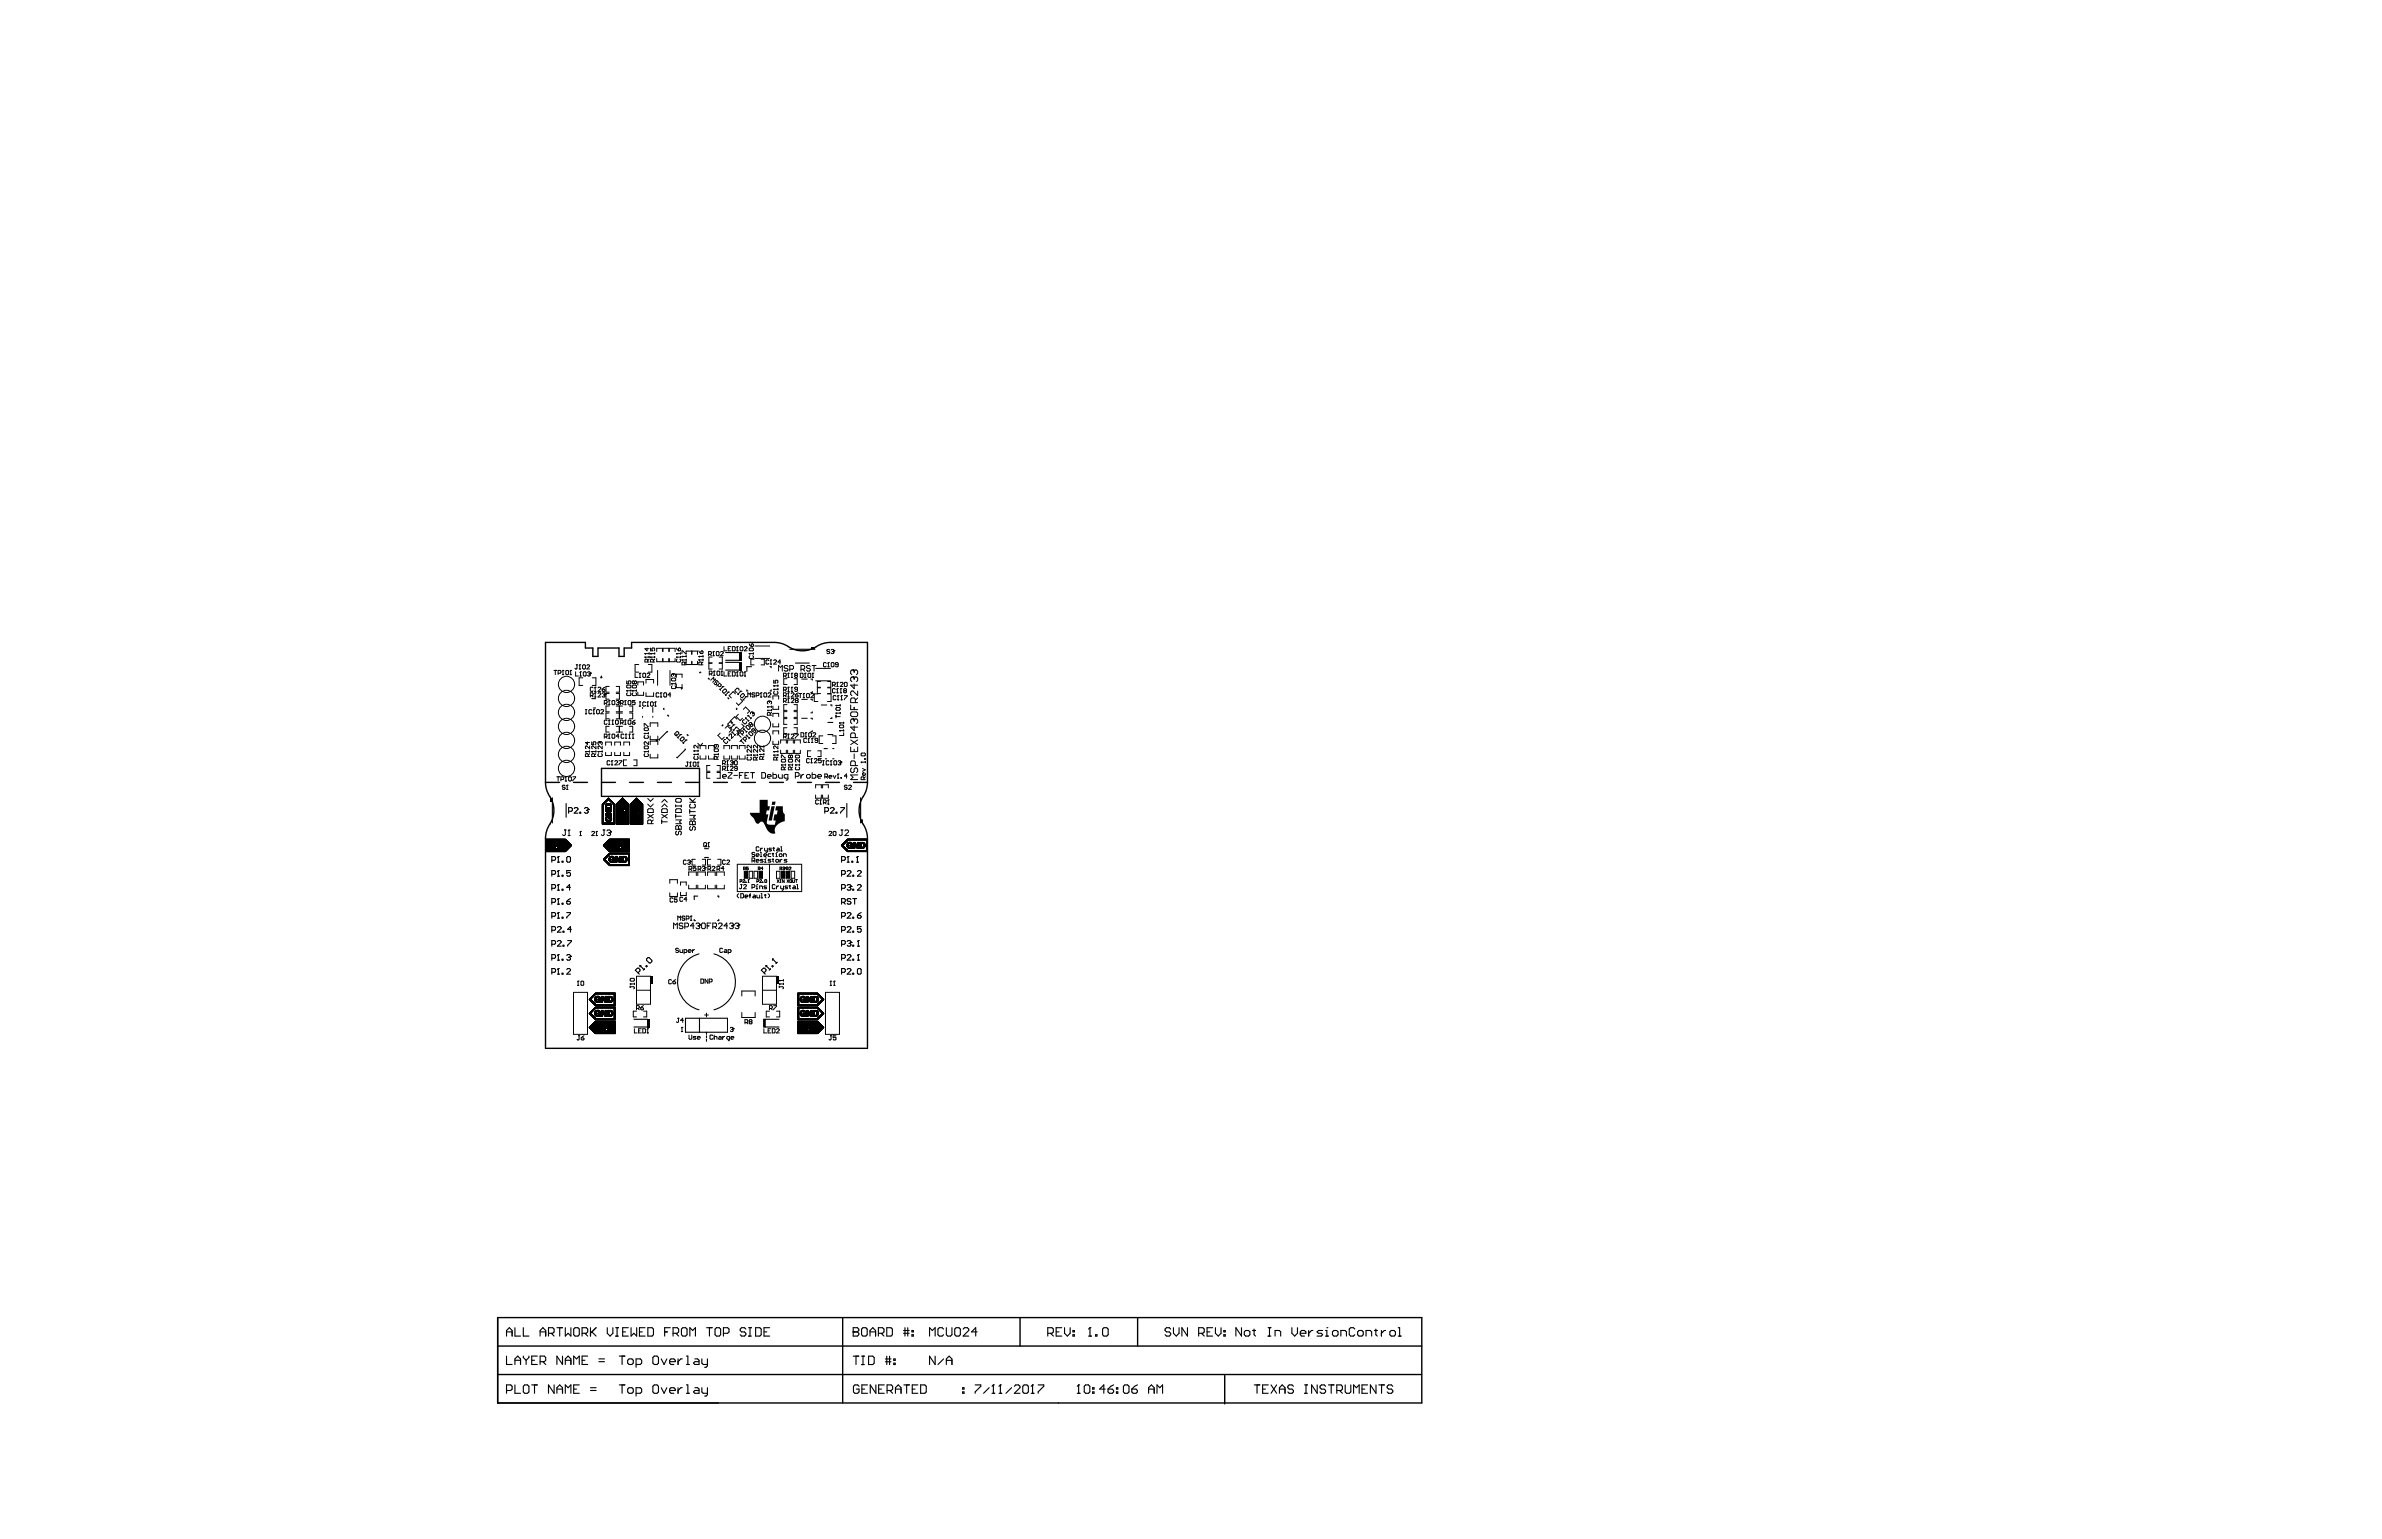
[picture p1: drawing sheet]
<svg xmlns="http://www.w3.org/2000/svg" width="432mm" height="279mm" viewBox="0 0 432 279" stroke-linecap="round" stroke-linejoin="round" font-family="sans-serif">
<g fill="none" stroke="#000" stroke-width=".25">
<path d="M109 139.3h17.8v5.1h-17.8zM98.9 141.9l.1 1 .4 1a4.9 4.9 0 0 1 0 6l-.4 1-.1 1.1v38.1h58.4v-38.1l-.2-1.1-.3-1a4.9 4.9 0 0 1 0-6l.3-1 .2-1M98.9 141.9v-25.4h7.2v1h1.4v1.5h.9v-1.5h3.8v1.5h.9v-1.5h1.4v-1h25.9l1 .1 1 .4a4.9 4.9 0 0 0 6.1 0l1-.4 1-.1h6.8v25.4M98.9 141.9h2.5M104 141.9h2.5M109 141.9h2.6M114.1 141.9h2.6M119.2 141.9h2.5M124.3 141.9h2.5M129.3 141.9h2.6M134.4 141.9h2.6M139.5 141.9h2.5"/>
<path d="M144.6 141.9h2.5M149.6 141.9h2.6M154.7 141.9h2.6M90.2 238.9h167.5v15.5h-167.5zM152.8 238.9v15.5M184.9 238.9v5.2M206.2 238.9v5.2M90.2 249.2h167.5M90.2 244.1h167.5M222 249.4v5.1"/>
</g>
<g fill="none" stroke="#000" stroke-width=".2">
<path d="M131.5 119.7h2.5M131.5 118.3h2.5M143.2 117.7h4.5M107.3 126.7h.7M107.6 128.4h.4M121 132.7v-.1l-1.5 1.5v.1M124.2 135.8l.1 .1-1.5 1.5-.1-.1M131.5 121.5h2.5M131.5 120.1h2.5M135.4 125.1v.2h.2M136.2 120.9h-.8v.8M139.6 120.9h.2v.2"/>
<path d="M139.8 125.1v.2h-.2M144.2 120.2h2.5M149.4 135.7h.6M149.6 137.6h.3M150.1 133.2h.9M150.1 131h.9M150.9 137.6h.3M150.9 135.7h.3M100 156h.5l.2-.2v-.3l-.2-.2h-.5v1M100 158.5h.5l.2-.1v-.4l-.2-.1h-.5v1M100.1 144.7v4.5M101 156.3h.4"/>
<path d="M101 158.9h.4M101.2 155.3h.1M101.2 157.9h.1M101.2 155.3v1M101.2 157.9v1M101.2 155.3l-.2 .2M101.2 157.9l-.2 .1M101.9 156.2h.2v.1h-.2zM101.9 158.7h.2v.2h-.2zM102.6 145.7v2.5M102.7 155.5l.2-.2h.3l.2 .2v.7l-.2 .1h-.3l-.2-.1zM103.1 147.1h.5l.2-.2v-.3l-.2-.2h-.5v1"/>
<path d="M103.4 157.9h-.7v.5l.4-.2 .3 .2v.3l-.2 .2h-.3l-.2-.2M104.1 146.6l.2-.2h.3l.2 .2v.2l-.7 .6h.7M105.1 147.3h.2v.1h-.2zM105.9 146.6l.2-.2h.4l.1 .4M106.3 146.9h.2M106.5 146.9l.1 .2-.1 .3h-.4l-.2-.1M106.6 146.8h.1M106.6 146.8l-.1 .1M127.7 155.5h.7M127.7 153.9h.7M149.5 147.1h.5l.2-.2v-.3l-.2-.2h-.5v1M150.5 146.6l.2-.2h.3l.2 .2v.2l-.7 .6h.7"/>
<path d="M151.5 147.3h.2v.1h-.2zM152.4 146.4h.7v.2l-.7 .7v.1M152.6 156h.5l.1-.2v-.3l-.1-.2h-.5v1M152.6 158.5h.5l.1-.1v-.4l-.1-.1h-.5v1M153.5 145.7v2.5M153.6 156.3h.3M153.6 158l.1-.1h.4l.1 .1v.2l-.6 .7h.6M153.7 155.3h.1M153.7 155.3l-.1 .2M153.7 155.3v1M154.4 156.2h.2v.1h-.2zM154.6 158.7h.2v.2h-.2z"/>
<path d="M155.3 156.3h.3M155.4 155.3h.1M155.4 158l.2-.1h.3l.2 .1v.2l-.7 .7h.7M155.4 155.3v1M155.4 155.3l-.1 .2M156 144.7v4.5M100 161.1h.5l.2-.2v-.3l-.2-.2h-.5v1M100 163.6h.5l.2-.2v-.3l-.2-.2h-.5v1M100 166.1h.5l.2-.1v-.4l-.2-.1h-.5v1M100 168.7h.5l.2-.2v-.3l-.2-.2h-.5v1M100 171.2h.5l.2-.2v-.3l-.2-.2h-.5v1.1M100 173.8h.5l.2-.2v-.4l-.2-.1h-.5v1"/>
<path d="M100 176.3h.5l.2-.2v-.3l-.2-.2h-.5v1M101 176.6h.4M101 166.5h.4M101 168.2l.2-.2h.4l.1 .2v.1l-.7 .7h.7M101 170.7l.2-.2h.4l.1 .2v.2l-.7 .7h.7M101 161.4h.4M101 163.9h.4M101 174.1h.4M101.2 175.6h.1M101.2 165.5h.1M101.2 160.4h.1M101.2 162.9h.1"/>
<path d="M101.2 173.1h.1M101.2 175.6l-.2 .2M101.2 160.4v1M101.2 162.9v1M101.2 165.5v1M101.2 173.1v1M101.2 175.6v1M101.2 165.5l-.2 .1M101.2 173.1l-.2 .1M101.2 160.4l-.2 .2M101.2 162.9l-.2 .2M101.9 176.5h.2v.1h-.2z"/>
<path d="M101.9 161.2h.2v.2h-.2zM101.9 163.8h.2v.1h-.2zM101.9 166.3h.2v.2h-.2zM101.9 173.9h.2v.2h-.2zM102.1 168.8h.1v.2h-.1zM102.1 171.4h.1v.2h-.1zM102.7 175.8l.2-.2h.3l.2 .2v.2l-.7 .6h.7M102.7 163.4h.5l.2 .4-.2 .1h-.3l-.2-.1zM102.7 165.5h.7v.1l-.7 .7v.2M102.7 173.2l.2-.1h.3l.2 .3M102.9 170.5h.7v.2l-.7 .7v.2M103.1 173.6h.1"/>
<path d="M103.2 173.6l.2 .2-.2 .3h-.3l-.2-.2M103.4 173.4h.1M103.4 173.4l-.2 .2M103.4 160.9h-.7l.5-.5v1M103.4 162.9l-.7 .5M103.6 168.5h-.7l.5-.5v1M115.7 176.4l.3-.4v-.2l-.2-.2h-.3l-.3 .3 .7 .7M116 175.1h.1M116 175.1v.2M116 175.1l.7 .7M116.8 175.7l-.2 .2M117.2 175.1l.1 .1-.1 .1-.1-.1z"/>
<path d="M117.4 173.6h.3l.5 .5v.3l-.3 .2h-.2l-.5-.5v-.2zM125.8 166.7v.2h.3M126.5 162.5h-.7v.6M126.7 173a5.2 5.2 0 0 0-3.9 5 5.2 5.2 0 0 0 3.9 5.1M129.4 173a5.2 5.2 0 0 1 3.9 5 5.2 5.2 0 0 1-3.9 5.1M130.1 162.5h.2v.2M130.3 166.7v.2h-.2M138.5 176.4l.3-.4v-.2l-.2-.2h-.2l-.4 .3 .7 .7M138.8 175.1h.1M138.8 175.1v.2M138.8 175.1l.8 .7M139.7 175.7l-.3 .2"/>
<path d="M140 173.9h.1M140 175.1l.2 .1-.2 .1-.1-.1zM140 173.9l.8 .7M140 173.9v.2M140.9 174.5l-.3 .2M152.6 176.3h.5l.1-.2v-.3l-.1-.2h-.5v1M152.6 166.1h.5l.1-.1v-.4l-.1-.1h-.5v1M152.6 168.7h.5l.1-.2v-.3l-.1-.2h-.5v1M152.6 171.2h.5l.1-.2v-.3l-.1-.2h-.5v1.1M152.6 161.1h.5l.1-.2v-.3l-.1-.2h-.5v1M152.6 163.6h.5l.1-.2v-.3l-.1-.2h-.5v1M152.6 173.8h.5l.1-.2v-.4l-.1-.1h-.5v1"/>
<path d="M152.9 163.6l.3 .3M153.6 175.8l.1-.2h.4l.1 .2v.2l-.6 .6h.6M153.6 165.6l.1-.1h.4l.1 .1v.2l-.6 .7h.6M153.6 168.2l.1-.2h.4l.1 .2v.1l-.6 .7h.6M153.6 170.7l.1-.2h.4l.1 .4M153.6 160.6l.1-.2h.4l.1 .3M153.6 173.2l.1-.1h.4l.1 .1v.2l-.6 .7h.6M153.9 160.9h.2M153.9 171h.2M154.1 171l.1 .2-.1 .4h-.4l-.1-.2M154.1 160.9l.1 .2-.1 .3h-.4l-.1-.2M154.2 170.9h.1"/>
<path d="M154.2 160.7h.1M154.2 163.1l-.1-.2h-.4l-.1 .4 .1 .1h.4l.1 .4-.1 .1h-.4l-.1-.1M154.2 170.9l-.1 .1M154.2 160.7l-.1 .2M154.6 176.5h.2v.1h-.2zM154.6 166.3h.2v.2h-.2zM154.6 168.8h.2v.2h-.2zM154.6 171.4h.2v.2h-.2zM154.6 161.2h.2v.2h-.2zM154.6 162.9h.7M154.6 173.9h.2v.2h-.2zM154.9 162.9v1"/>
<path d="M155.4 166h.5l.2 .3-.2 .2h-.3l-.2-.2zM155.4 171.6h.4M155.4 160.6l.2-.2h.3l.2 .2v.1l-.7 .7h.7M155.4 174.1h.4M155.6 170.5h.1M155.6 173.1h.1M155.6 175.6h.3l.2 .2v.7l-.2 .1h-.3l-.2-.1v-.7zM155.6 170.5v1.1M155.6 173.1v1M155.6 170.5l-.2 .2M155.6 173.1l-.2 .1M156.1 168h-.7v.5l.4-.2 .3 .2v.3l-.2 .2h-.3l-.2-.2"/>
<path d="M156.1 165.5l-.7 .5M114.9 186.2h2.5M114.9 184.8h2.5M126.8 184.6v2.6M128.1 187.2v.3M128.1 187.8v.4M128.1 188.4v.4M131.9 184.6h-7.6v2.6h7.6M138.7 186.2h2.5M138.7 184.8h2.5M91.8 242.3v-1.1l.5-.5 .5 .5v1.1M91.8 245.9v1.5h1"/>
<path d="M91.8 252.1h.8l.2-.2v-.5l-.2-.3h-.8v1.5M91.8 241.5h1M93.3 240.7v1.6h1.1M93.3 247.4v-1l.6-.5 .5 .5v1M93.3 251.1v1.5h1.1M93.3 246.6h1.1M94.9 251.4l.2-.3h.5l.3 .3v1l-.3 .2h-.5l-.2-.2zM94.9 240.7v1.6h1M94.9 245.9v.2l.5 .5M95.4 246.6v.8M95.9 245.9v.2l-.5 .5M96.4 251.1h1"/>
<path d="M96.4 246.6h.5M96.9 251.1v1.5M97.4 245.9h-1v1.5h1M97.9 241.5h1M97.9 246.9h.8l.2-.3v-.5l-.2-.2h-.8v1.5M97.9 242.3v-1.1l.5-.5 .5 .5v1.1M98.4 246.9l.5 .5M99.4 241.7h.8l.2-.2v-.5l-.2-.3h-.8v1.6M99.9 241.7l.5 .6M100.4 251.1v1.5l-1-1.5v1.5M101 252.6v-1l.5-.5 .5 .5v1M101 251.9h1"/>
<path d="M101 240.7h1M101.5 240.7v1.6M102 245.9v1.5l-1-1.5v1.5M102.5 240.7v1.6l.5-.6 .5 .6v-1.6M102.5 247.4v-1l.5-.5 .5 .5v1M102.5 252.6v-1.5l.5 .5 .5-.5v1.5M102.5 246.6h1M104 251.9h.5M104 247.4v-1.5l.5 .5 .5-.5v1.5M104.3 240.7h.5l.2 .3v1l-.2 .3h-.5l-.3-.3v-1zM105 251.1h-1v1.5h1M105.5 241.7h.8l.2-.2v-.5l-.2-.3h-.8v1.6"/>
<path d="M105.5 246.6h.5M106 241.7l.5 .6M106.5 245.9h-1v1.5h1M107 252.1h1.1M107 251.6h1.1M107 240.7v1.6M107.3 241.5l.8 .8M108.1 240.7l-1.1 1M108.6 246.9h1M108.6 246.4h1M110.1 240.7v1l.5 .6 .5-.6v-1M111.6 242.3h.5"/>
<path d="M111.6 240.7h.5M111.9 240.7v1.6M112.3 251.1h1M112.3 245.9h1M112.8 245.9v1.5M112.8 251.1v1.5M112.9 241.5h.5M113.8 246.6l.2-.2h.5l.3 .2v.6l-.3 .2h-.5l-.2-.2zM113.9 240.7h-1v1.6h1M114 251.6h.5l.3 .3v.5l-.3 .2h-.5l-.2-.2v-.5zM114.4 240.7v1.6l.5-.6 .5 .6v-1.6M115.3 252.6h.8l.2-.2v-.5l-.2-.3h-.8v1.5"/>
<path d="M115.3 247.4h.8l.2-.2v-.6l-.2-.2h-.8v1.5M115.9 241.5h.5M116.9 240.7h-1v1.6h1M117.4 240.7h.8l.3 .3v1l-.3 .3h-.8zM118.3 251.4l.3-.3h.5l.3 .3v1l-.3 .2h-.5l-.3-.2zM118.6 245.9h.5l.3 .2v1.1l-.3 .2h-.5l-.3-.2v-1.1zM119.9 251.6l.5 1 .5-1M119.9 246.4l.5 1 .5-1M120.5 241.5h.5M121.4 252.1h1v-.2l-.2-.3h-.6l-.2 .3v.5l.2 .2h.6M121.4 246.9h1v-.3l-.2-.2h-.6l-.2 .2v.6l.2 .2h.6M121.5 240.7h-1v1.6"/>
<path d="M122 241.7h.8l.2-.2v-.5l-.2-.3h-.8v1.6M122.5 241.7l.5 .6M122.9 246.4v1M122.9 251.6v1M123.7 251.6h-.3l-.5 .5M123.7 246.4h-.3l-.5 .5M123.8 240.7h.5l.2 .3v1l-.2 .3h-.5l-.3-.3v-1zM124.4 251.1h.3v1.5M124.4 252.6h.5M124.4 247.4h.5M124.4 245.9h.3v1.5M125.1 242.3v-1.6l.5 .5 .5-.5v1.6"/>
<path d="M126 251.6h.5l.2 .3v.7h-.7l-.3-.2 .3-.3h.7M126 246.4h.5l.2 .2v.8h-.7l-.3-.2 .3-.3h.7M127.2 251.6v.8l.3 .2h.7M127.2 246.4v.8l.3 .2h.7M128.1 240.7h1M128.2 246.4v1.3l-.2 .2h-.3M128.2 251.6v1.3l-.2 .2h-.3M128.6 240.7v1.6M129.6 241l.3-.3h.5l.2 .3v1l-.2 .3h-.5l-.3-.3zM131.1 241.7h.8l.3-.2v-.5l-.3-.3h-.8v1.6M135.2 241l-.3-.3h-.5l-.2 .3v.2l.2 .3h.5l.3 .2v.3l-.3 .3h-.5l-.2-.3M135.7 242.3h.5"/>
<path d="M135.7 240.7h.5M136 240.7v1.6M137 240.7h.7l.3 .3v1l-.3 .3h-.7zM138.5 241.5h.5M139.5 240.7h-1v1.6h1M154.7 241.5h.1M154.7 240.7h.7l.3 .3v.2l-.3 .3 .3 .2v.3l-.3 .3h-.7zM154.7 241.5h.7M154.7 245.9h1M155.2 245.9v1.5M155.7 251.4l-.2-.3h-.5l-.3 .3v1l.3 .2h.5l.2-.2v-.5h-.5M156.2 241l.2-.3h.5l.3 .3v1l-.3 .3h-.5l-.2-.3z"/>
<path d="M156.2 247.4h.5M156.2 245.9h.5M156.2 251.9h.5M156.4 245.9v1.5M157.3 251.1h-1.1v1.5h1.1M157.5 245.9h.7l.3 .2v1.1l-.3 .2h-.7zM157.7 241.5h1M157.7 242.3v-1.1l.5-.5 .5 .5v1.1M158.8 251.1v1.5l-1-1.5v1.5M159.2 241.7h.8l.2-.2v-.5l-.2-.3h-.8v1.6M159.3 251.9h.5M159.7 241.7l.5 .6"/>
<path d="M160.3 251.1h-1v1.5h1M160.5 246.9h1M160.5 246.4h1M160.8 240.7h.7l.3 .3v1l-.3 .3h-.7zM160.8 245.9v1.5M160.8 252.1h.8l.2-.2v-.5l-.2-.3h-.8v1.5M161.3 245.9v1.5M161.3 252.1l.5 .5M162 247.2h.3v.2h-.3zM162 246.4h.3v.3h-.3zM162.3 251.9h1M162.3 252.6v-1l.5-.5 .5 .5v1"/>
<path d="M163.8 241.7h1M163.8 241.2h1M163.8 251.1h1.1M164 240.7v1.6M164.4 251.1v1.5M164.6 240.7v1.6M165.3 242h.3v.3h-.3zM165.3 241.2h.3v.3h-.3zM165.4 251.9h.5M166.4 251.1h-1v1.5h1M166.9 251.1h.8l.2 .3v1l-.2 .2h-.8zM168.5 242.3v-1.6l.5 .5 .5-.5v1.6"/>
<path d="M169.5 245.9v1.5l-1-1.5v1.5M171 241l-.2-.3h-.5l-.3 .3v1l.3 .3h.5l.2-.3M171 246.4l-1 1M171.5 240.7v1.3l.3 .3h.5l.3-.3v-1.3M171.5 246.7h1.1M171.5 247.4v-1l.6-.5 .5 .5v1M173.1 241l.2-.3h.5l.3 .3v1l-.3 .3h-.5l-.2-.3zM174.5 252.4h.3v.2h-.3zM174.5 251.6h.3v.3h-.3zM174.6 241l.2-.3h.6l.2 .3v.2l-1 1.1h1M176.8 251.1h1v.3l-1 1v.2M177.1 241.5h-1l.8-.8v1.6"/>
<path d="M179.3 251.6l-1 1M179.8 252.6h.5M180.1 251.1h.1M180.1 251.1v1.5M180.1 251.1l-.3 .3M181.1 252.6h.5M181.3 251.1h.1M181.3 251.1l-.2 .3M181.3 251.1v1.5M183.4 251.6l-1 1M183.9 251.4l.2-.3h.5l.3 .3v.2l-1 1h1M185.4 251.4l.3-.3h.5l.2 .3v1l-.2 .2h-.5l-.3-.2z"/>
<path d="M186.9 252.6h.5M187.2 251.1h.1M187.2 251.1v1.5M187.2 251.1l-.3 .3M188.2 251.1h1v.3l-1 1v.2M189.9 241.7h.8l.2-.2v-.5l-.2-.3h-.8v1.6M190.4 241.7l.5 .6M191.5 241.5h.5M192.5 240.7h-1v1.6h1M193 240.7v1l.5 .6 .5-.6v-1M194.5 242h.3v.3h-.3zM194.5 241.2h.3v.3h-.3z"/>
<path d="M195.3 252.6h.5M195.5 251.1h.1M195.5 251.1v1.5M195.5 251.1l-.2 .3M196.5 251.4l.3-.3h.5l.3 .3v1l-.3 .2h-.5l-.3-.2zM197.3 242.3h.5M197.6 240.7h.1M197.6 240.7v1.6M197.6 240.7l-.3 .3M198.1 252.4h.2v.2h-.2zM198.1 251.6h.2v.3h-.2zM198.6 242h.3v.3h-.3z"/>
<path d="M200.1 240.7h.5l.3 .3v1l-.3 .3h-.5l-.2-.3v-1zM200.3 251.9h-1l.8-.8v1.5M200.9 251.9h.7l.3 .2v.3l-.3 .2h-.5l-.2-.2zM201.9 251.1l-.5 .3-.5 .5M202.4 252.4h.2v.2h-.2zM202.4 251.6h.2v.3h-.2zM203.6 251.4l.3-.3h.5l.3 .3v1l-.3 .2h-.5l-.3-.2zM205.2 251.9h.7l.3 .2v.3l-.3 .2h-.5l-.2-.2zM206.2 251.1l-.5 .3-.5 .5M208.2 251.9h1M208.2 252.6v-1l.5-.5 .5 .5v1M209.7 252.6v-1.5l.5 .5 .6-.5v1.5"/>
<path d="M212.2 241l-.2-.3h-.5l-.3 .3v.2l.3 .3h.5l.2 .2v.3l-.2 .3h-.5l-.3-.3M212.7 240.7v1l.5 .6 .5-.6v-1M215.3 240.7v1.6l-1.1-1.6v1.6M217.3 241.7h.7l.3-.2v-.5l-.3-.3h-.7v1.6M217.8 241.7l.5 .6M218.8 241.5h.5M219.8 240.7h-1v1.6h1M220.3 240.7v1l.5 .6 .5-.6v-1M221.9 242h.2v.3h-.2zM221.9 241.2h.2v.3h-.2zM225.1 240.7v1.6l-1.1-1.6v1.6M225.8 241.2h.5l.3 .3v.5l-.3 .3h-.5l-.2-.3v-.5z"/>
<path d="M227.1 241.2h.5M227.3 241v1l.3 .3M227.4 251.1h1M227.9 251.1v1.5M228.9 251.9h.5M229.9 242.3h.5M229.9 240.7h.5M229.9 251.1h-1v1.5h1M230.1 240.7v1.6M230.4 251.1l1 1.5M231.1 242.3v-1.1h.8l.3 .3v.8M231.4 251.1l-1 1.5"/>
<path d="M231.9 251.9h1M231.9 252.6v-1l.5-.5 .5 .5v1M234.2 240.7v1l.5 .6 .5-.6v-1M234.5 251.4l-.3-.3h-.5l-.2 .3v.2l.2 .3h.5l.3 .2v.3l-.3 .2h-.5l-.2-.2M235.7 241.7h1v-.2l-.2-.3h-.5l-.3 .3v.5l.3 .3h.5M236.5 251.1h.5M236.5 252.6h.5M236.7 251.1v1.5M237.2 241.2v1.1M238 241.2h-.3l-.5 .5M238.8 251.1v1.5l-1-1.5v1.5M239.8 241.2h-.8l-.2 .3 .2 .2h.5l.3 .3-.3 .3h-.7"/>
<path d="M240.3 242.3h.5M240.3 241.2h.2v1.1M240.3 251.4l-.3-.3h-.5l-.2 .3v.2l.2 .3h.5l.3 .2v.3l-.3 .2h-.5l-.2-.2M240.5 240.7h.1M240.8 251.1h1M241.3 251.1v1.5M241.8 241.2h.5l.3 .3v.5l-.3 .3h-.5l-.3-.3v-.5zM242.3 252.1h.8l.2-.2v-.5l-.2-.3h-.8v1.5M242.8 252.1l.5 .5M243.1 242.3v-1.1h.7l.3 .3v.8M243.9 251.1v1.3l.2 .2h.5l.3-.2v-1.3M245.4 252.6v-1.5l.5 .5 .5-.5v1.5"/>
<path d="M245.6 241l-.3-.3h-.5l-.2 .3v1l.2 .3h.5l.3-.3M246.4 241.2h.5l.2 .3v.5l-.2 .3h-.5l-.3-.3v-.5zM246.9 251.9h.5M247.6 242.3v-1.1h.8l.2 .3v.8M247.9 251.1h-1v1.5h1M249.2 241.2h.5M249.4 241v1l.3 .3M249.4 251.1v1.5l-1-1.5v1.5M249.9 251.1h1.1M250.4 241.2v1.1M250.4 251.1v1.5M251.2 241.2h-.3l-.5 .5"/>
<path d="M252.2 241.2h.5l.3 .3v.5l-.3 .3h-.5l-.3-.3v-.5zM252.5 251.4l-.3-.3h-.5l-.2 .3v.2l.2 .3h.5l.3 .2v.3l-.3 .2h-.5l-.2-.2M253.5 242.3h.5M253.5 240.7h.2v1.6"/>
</g>
<path d="M121.1 129.5l.2 .3-.1 .2-.3-.3zM123.6 124.6l.2 .2-.3 .3-.1-.2zM124.6 133.1l.3 .2-.2 .2-.3-.3zM128.5 122.9l.2 .2-.2 .2-.2-.3zM130.7 131.6l.3-.3 .2 .2-.3 .2zM132 126.4l.3 .3-.2 .1-.3-.2zM137.7 145h1.5v1.2h.4l-.2 .8h-.4l-.1 .5v.2h.4l-.3 1.3v.4l.2 .1h1.3l.1-.7h-.4v-.3l.2-.8h.4l.2-.7h-.5l.2-.8h1.2v1l.4 .4v1.3l-1 .3-.6 .5-.3 .6 .1 .8h-.6l-.5-.2-1.1-1.9h-.4l-.4 .4-.4-.2-.5-.9-.6-.7-.1-.2h1.8zM139.8 146.2h.6l-.5 2.6h-.6zM140 145.4h.6l-.1 .5h-.6z" fill="#000"/>
<g fill="none" stroke="#000" stroke-width=".18">
<path d="M116.9 119.1h.1M116.9 118.5h.1M116.9 119.1h.8M116.9 119.1l.1 .2M116.9 118.5h.8M116.9 118.5l.1 .1M117.3 117.5v.5l-.4-.4h.8M117.7 119.5l-.3 .3M117.7 118.4v.2M117.7 119v.3M117.9 119.1h.1M117.9 118.5h.1"/>
<path d="M117.9 117.5v.5h.4l-.1-.2 .1-.3 .4 .1-.1 .4M117.9 119.1h.8M117.9 118.5h.8M117.9 119.1l.1 .2M117.9 118.5l.1 .1M118.7 119.5l-.3 .3M118.7 118.4v.2M118.7 119v.3M119 118.1v-.6h1.1v.6M119 119.4v.6h1.1v-.6M120.2 119.4v.6h1v-.6M120.2 118.1v-.6h1v.6"/>
<path d="M121.3 119.4v.6h1.1v-.6M121.3 118.1v-.6h1.1v.6M122.6 119.1h.1M122.6 118.5h.1M122.6 119.1l.1 .2M122.6 117.5l.4 .5M122.6 119.1h.8M122.6 118.5h.8M122.6 118.5l.1 .1M122.7 119.5l-.1 .2 .1 .3h.5l.2-.1-.2-.4M123.1 117.5l.3 .1-.2 .4h-.2v-.4zM123.4 118.4v.2"/>
<path d="M123.4 119v.3M123.6 119.7h.1M123.6 119h.1M123.6 118.5v-.5l.8 .5M123.6 119.7h.8M123.6 119.7l.2 .1M123.6 119h.8M123.6 119l.2 .1M124.4 119.9v.6h2v-.6M124.4 118.6v-.5h2v.5M124.4 118.9v.2M124.4 119.5v.3"/>
<path d="M125.4 118.1v.5M125.4 119.9v.6M126.7 119.7h.1M126.7 119h.1M126.7 119.7h.7M126.7 119h.7M126.7 119.7l.1 .1M126.7 119l.1 .1M126.7 118l.4 .5M127.2 118l.2 .1-.1 .4h-.2v-.4zM127.4 118.9v.2M127.4 119.5v.3"/>
<path d="M128.5 118.6h.3l.2-.1-.2-.4h-.3v.8M128.7 118.6l.3 .3M129.1 119.1h-.6v1.1h.6M129.2 118.9h.3M129.3 118.1h.1M129.3 118.1l-.1 .2M129.3 118.1v.8M130 118.1l.4 .2v.5l-.2 .1-.4-.1v-.5zM130.4 119.1h.5v1.1h-.5M130.6 118.3l.1-.2 .4 .2-.5 .6h.5M131.2 117.2v.8h.5M132 117.6h.3"/>
<path d="M132.5 117.2h-.5v.8h.5M132.8 117.2h.3l.2 .2v.5l-.2 .1h-.3zM133.5 118h.3M133.7 117.2h.1M133.7 117.2v.8M133.7 117.2l-.2 .2M134.3 117.2l.4 .2v.5l-.2 .1-.3-.1v-.5zM134.9 117.4l.1-.2 .4 .2-.5 .6h.5M135.8 118.5h.1M135.8 118.5h.8M135.8 118.5l.1 .1M135.8 116.7l.4 .5"/>
<path d="M135.9 117.5h.5l.2 .4-.2 .1h-.5l-.1-.1zM135.9 118.9l-.1 .1 .1 .4h.5l.2-.1-.2-.4M136.3 116.7l.3 .2-.2 .3h-.2v-.3zM136.6 118.4v.2M136.7 119.5h-.6v1.1h.6M136.8 119.4h2.7M136.8 117.1h2.7M138 119.5h.5v1.1h-.5M139.4 119.8l-.2-.1-.3 .1v.5l.1 .1 .4-.1M139.7 119.7h.1M139.7 119.7v.7M139.7 119.7l-.1 .1"/>
<path d="M140.2 119.8l.2-.1 .4 .1-.6 .6h.6M150.4 117.9l-.1-.1-.4 .1 .1 .2 .4 .2-.1 .2-.4-.1M150.7 117.9l.3-.1 .2 .2M150.9 118.1h.1M151 118.1l.2 .2-.2 .2-.3-.1M151.2 118h.1M151.2 118l-.2 .1M100.4 121.6h.5M100.7 121.6v.7M101.2 122.1h.4l.1-.2-.1-.3h-.4v.7M101.9 122.3h.3M102.1 121.6h.1"/>
<path d="M102.1 121.6l-.2 .1M102.1 121.6v.7M102.6 121.7l.1-.1 .4 .1v.5l-.2 .1-.3-.1zM103.3 122.3h.3M103.5 121.6h.1M103.5 121.6v.7M103.5 121.6l-.2 .1M104.3 121.8v.8h.6M104.5 120.5h.2M104.6 120.5v.7l-.1 .1-.3-.1M105 121.3h.2M105.1 120.5h.1"/>
<path d="M105.1 122.6h.3M105.1 120.5v.8M105.1 120.5l-.1 .2M105.2 121.8h.1M105.2 121.8v.8M105.2 121.8l-.1 .1M105.6 120.7l.1-.2 .4 .2v.5l-.1 .1-.4-.1zM105.6 122.9h-.6v1.4h.6M105.9 121.8l.3 .1v.5l-.1 .2-.4-.2v-.5zM106.1 128.7h.3M106.1 129.4h.3M106.1 136.3h.1"/>
<path d="M106.1 136.3h.8M106.1 136.3l.1 .1M106.2 128.7v.7M106.4 120.7l.1-.2 .4 .2-.5 .6h.5M106.5 121.9l.4-.1 .1 .3M106.5 134.5v.5l-.4-.4h.8M106.6 137.2v-.4l-.4-.1-.1 .1v.4h.8M106.8 122.2h.1M106.9 122.2l.1 .1-.1 .3-.4-.2M106.9 135.3v.5l-.5-.5-.3 .1 .1 .4M106.9 136.7l-.3 .2M106.9 136.2v.2"/>
<path d="M107 122.1h.1M107 122.1l-.1 .1M107 126.1h.4l.1-.1-.1-.4h-.4v.8M107.3 128.8l-.2-.1-.3 .1v.5l.1 .1 .4-.1M107.3 126.1l.2 .3M107.3 136.3h.1M107.3 134.5v.5h.3l-.1-.2 .1-.3 .4 .1-.1 .4M107.3 136.3h.7M107.3 136.3l.1 .1M107.4 122.9h.6v1.4h-.6M107.5 129.4h.3M107.5 124.7l-.1-.1-.4 .1v.5l.1 .2 .4-.2"/>
<path d="M107.6 128.7h.1M107.6 128.7v.7M107.6 128.7l-.1 .1M107.8 125.4h.2M107.8 126.4h.2M107.8 137.2v-.4l-.4-.1-.1 .1v.4h.7M107.9 124.6h.1M107.9 125.6h.1M107.9 124.6v.8M107.9 125.6v.8M107.9 124.6l-.1 .1M107.9 125.6l-.1 .1"/>
<path d="M108 135.3v.5l-.5-.5-.2 .1 .1 .4M108 136.2v.2M108 136.7l-.2 .2M108.3 128.7l.4 .1v.5l-.2 .1-.4-.1v-.5zM108.4 124.7l.1-.1 .4 .1-.5 .7h.5M108.4 125.7l.1-.1 .4 .1-.5 .7h.5M108.4 136.3h.1M108.4 136.3h.8M108.4 136.3l.1 .1M108.5 136.7l-.1 .1 .1 .4h.5l.2-.2-.2-.3M108.7 134.5h.1M108.7 134.5l-.3 .1 .1 .4"/>
<path d="M108.7 134.5l.1 .1M108.8 134.6l.1-.1 .3 .1-.2 .4M108.8 134.6v.2M108.9 128.8l.1-.1 .4 .1-.5 .6h.5M109 122.6l.1 .3h-.2zM109.2 125h.3l.2 .2-.4 .2zM109.2 125.7l.3-.1 .2 .3M109.2 135.3v.5l-.5-.5-.3 .1 .1 .4M109.2 136.2v.2M109.4 126h.1M109.5 126l.2 .1-.2 .3-.3-.1M109.5 127.5h.4l.2-.1-.2-.4h-.4v.8"/>
<path d="M109.5 133.6h.4l.2-.1-.2-.4h-.4v.8M109.7 125.9h.1M109.7 125.9l-.2 .1M109.7 124.6l-.5 .4M109.8 135.1v-.5h1v.5M109.8 136.4v.6h1v-.6M109.8 133.6l.3 .3M109.8 127.5l.3 .3M110.1 130.7l-.2-.1-.4 .1v.5l.2 .1 .4-.1M110.3 131.3h.3M110.3 127.8h.3M110.3 133.9h.3"/>
<path d="M110.4 133.1h.1M110.4 127h.1M110.4 130.6h.1M110.4 127v.8M110.4 130.6v.7M110.4 133.1v.8M110.4 127l-.1 .1M110.4 133.1l-.1 .1M110.4 130.6l-.1 .1M110.4 124.5h-.5v1h.5M110.4 125.7h-.5v1.1h.5M110.4 128h-.5v1.1h.5"/>
<path d="M110.4 129.3h-.5v1h.5M110.4 131.7h-.5v1h.5M110.6 138.1l-.2-.2-.3 .2v.5l.1 .1 .4-.1M110.8 138.7h.3M110.9 127.1l.2-.1 .3 .1v.5l-.1 .2-.4-.2zM110.9 133.2l.2-.1 .3 .1v.5l-.1 .2-.4-.2zM110.9 131.3h.3M110.9 137.9h.1M110.9 137.9v.8M110.9 137.9l-.1 .2M111.1 130.6h.1M111.1 130.6v.7"/>
<path d="M111.1 130.6l-.2 .1M111.4 135.1v-.5h1.1v.5M111.4 136.4v.6h1.1v-.6M111.4 138.1l.2-.2 .4 .2-.6 .6h.6M111.7 130.6l.4 .1v.5l-.1 .1-.4-.1v-.5zM111.7 127.1l.4-.1 .1 .3M111.7 124.5h.6v1h-.6M111.7 125.7h.6v1.1h-.6M111.7 132.7h1.1M111.7 131.7h1.1M111.7 129.3h1.1M111.7 130.3h1.1"/>
<path d="M111.7 129.1h1.1M111.7 128h1.1M112 127.4h.1M112.1 127.4l.1 .1-.1 .3-.4-.2M112.2 127.3h.1M112.2 137.9h.5l-.5 .8M112.2 133.5h-.5l.4-.4v.8M112.2 127.3l-.1 .1M112.3 128v1.1M112.3 129.3v1M112.3 131.7v1M112.5 127.5h.3l.2-.1-.2-.4h-.3v.8"/>
<path d="M112.5 131.1h.3l.2-.2-.2-.3h-.3v.7M112.7 127.5l.3 .3M112.7 131.1l.3 .2M113.1 135.1v-.5h1v.5M113.1 136.4v.6h1v-.6M113.1 133.2l-.1-.1-.4 .1v.5l.1 .2 .4-.2M113.2 131.3h.3M113.2 127.8h.3M113.4 127h.1M113.4 130.6h.1M113.4 127v.8M113.4 130.6v.7"/>
<path d="M113.4 127l-.2 .1M113.4 133.9h.2M113.4 130.6l-.2 .1M113.5 133.1h.1M113.5 133.1v.8M113.5 133.1l-.1 .1M113.6 137.8h-.6v1h.6M113.6 125.2h.1M113.6 123.5v.5h.4l-.1-.3 .1-.2 .4 .1-.2 .4M113.6 125.2h.8M113.6 125.2l.1 .2M113.7 124.2h.5l.2 .4-.2 .1h-.5l-.1-.1z"/>
<path d="M113.7 125.6l-.1 .1 .1 .4h.5l.2-.1-.2-.4M114 130.6l.4 .1v.5l-.2 .1-.3-.1v-.5zM114 127l.4 .1v.5l-.2 .2-.3-.2v-.5zM114 133.9h.2M114.1 133.1h.1M114.1 133.1v.8M114.1 133.1l-.1 .1M114.1 131.7h.6v1h-.6M114.1 129.3h.6v1h-.6M114.1 128h.6v1.1h-.6M114.4 125.1v.3M114.6 130.9h.4l.1 .3-.4 .1z"/>
<path d="M114.6 133.9h.3M114.6 125.2h.1M114.6 125.2h.8M114.6 125.2l.1 .2M114.7 133.1h.1M114.7 133.1v.8M114.7 133.1l-.1 .1M114.7 124.2h.6l.1 .4-.1 .1h-.6l-.1-.1zM114.7 125.6l-.1 .1 .1 .4h.6l.1-.1-.1-.4M114.9 137.8h.6v1h-.6M115 123.6v.2M115 123.6l.1-.1 .3 .1-.1 .4-.3-.2"/>
<path d="M115 123.6l-.1-.1-.3 .1 .1 .4 .3-.2M115.1 127h-.5v.4l.3-.1 .2 .1-.1 .4-.4-.2M115.1 130.6l-.5 .3M115.1 122.1v.7h.5M115.4 125.1v.3M115.6 124.2v-.6h1.1v.6M115.6 125.5v.6h1.1v-.6M115.8 120.5h-.7v1.4h.7M115.9 122.8h.2M115.9 128h.2M115.9 127.3h.2M116 122.1h.1"/>
<path d="M116 122.1v.7M116 122.1l-.1 .1M116 127.3v.7M116.5 128.3v.2M116.5 129.9v.2M116.5 122.2l.2-.1 .3 .1v.5l-.1 .1-.4-.1zM116.8 136.3h.1M116.8 133h.1M116.8 131.7v-.5l.7 .5M116.8 132.1l.1-.1h.5l.1 .3-.1 .2h-.5zM116.8 136.3h.7M116.8 136.3l.1 .1"/>
<path d="M116.8 133h.7M116.8 133l.1 .1M116.9 136.7l-.1 .1 .1 .4h.5l.1-.2-.1-.3M116.9 135.3h.5l.1 .3-.1 .2h-.5l-.1-.2zM116.9 133.4l-.1 .1 .1 .4h.5l.1-.2-.1-.3M117 127.4l-.1-.1-.4 .1v.5l.2 .1 .3-.1M117.1 123.9v-.7h1.4v.7M117.1 125.6v.7h1.4v-.7M117.3 122.2l.1-.1 .4 .1-.5 .6h.5M117.3 128h.2M117.4 127.3h.1M117.4 127.3l-.1 .1"/>
<path d="M117.4 127.3v.7M117.4 120v-.3l-.4-.2-.1 .2v.3h.8M117.5 120.5h.7v1.4h-.7M117.5 134.5v.5l-.5-.5-.2 .1 .1 .4M117.5 132.9v.2M117.5 136.2v.2M117.9 131.7v-.6h1.3v.6M117.9 133.5v.6h1.3v-.6M117.9 135v-.6h1.3v.6M117.9 136.8v.6h1.3v-.6M118 127.3l.4 .1v.5l-.1 .1-.4-.1v-.5zM118.3 128.3v.9"/>
<path d="M118.3 129.9v.2M118.4 120v-.3l-.4-.2-.1 .2v.3h.8M118.7 128h.2M118.8 127.3h.1M118.8 127.3v.7M118.8 127.3l-.1 .1M119.2 121.6v2.7M119.4 125.7l-.1-.1-.4 .1v.6l.2 .1 .3-.1M119.7 126.4h.2M119.8 125.6h.1M119.8 125.6v.8M119.8 125.6l-.1 .1"/>
<path d="M120.4 128.4l-.1 .1 .1 .2M120.5 125.6l.3 .1v.6l-.1 .1-.4-.1v-.6zM121.5 121.6v2.7M121.6 126h-.5l.4-.4v.8M121.7 124h.1M121.7 124l.2 .1M121.7 124h.8M121.9 123h.5l.1 .3-.1 .2h-.5l-.2-.2zM121.9 124.3l-.2 .2 .2 .4h.5l.1-.2-.1-.4M122 122.2h.1M122 122.2l-.3 .1 .2 .4M122 122.2l.1 .1"/>
<path d="M122.1 122.3l.1-.1 .3 .1-.1 .4M122.1 122.3v.1M122.5 123.8v.3M122.6 133.1v.4M122.6 122.8v-.6h1v.6M122.6 124.1v.6h1v-.6M122.7 132.7l.3 .1v.2l-.3 .4h-.2l-.2-.4zM122.8 133.6l.2 .2M123.2 133.2h.2M123.3 134l.4-.4 .3 .2v.2l-.3 .4h-.2zM123.4 133.2h.1M123.4 133.2l-.5 .5"/>
<path d="M123.8 134.6l.1 .2M124.1 120.5v-.3l-.3-.2-.2 .2v.3h.8M124.2 134.2h.2M124.4 134.2h.1M124.4 134.2l-.6 .5M124.4 120l-.3 .3M124.5 138.2h.3M124.6 138.2v.6l-.1 .1-.2-.1M125 138.9h.3M125.2 138.2h.1M125.2 138.2l-.2 .1M125.2 138.2v.7"/>
<path d="M125.7 138.3l.1-.1 .4 .1v.5l-.2 .1-.3-.1zM125.8 136.8h.1M125.8 136.2h.1M125.8 136.2h.7M125.8 136.8h.7M125.8 136.8l.1 .1M125.8 136.2l.1 .1M125.9 137.2l-.1 .1 .1 .4h.5l.1-.2-.1-.3M126.4 138.9h.3M126.5 138.2h.1M126.5 138.2v.7M126.5 138.2l-.1 .1"/>
<path d="M126.5 135.1v.5l-.5-.5-.2 .2 .1 .3M126.5 136v.3M126.5 136.7v.2M126.8 122l.1-.1 .2 .1M126.9 135.8v-.6h1.1v.6M126.9 137v.6h1.1v-.6M127.2 120.5v-.3l-.4-.2-.1 .2v.3h.7M127.4 134.8l-.5 .4-.4-.4M127.4 120l-.2 .3M128.4 137v.6h1.1M128.6 122.2h.4l.1-.1-.1-.4h-.4v.7M128.7 138.8h-.6v1h.6"/>
<path d="M128.8 123.3l.6-.5v.4h.3l-.5 .5M128.8 122.2l.3 .2M129.1 120.3h-.6v1h.6M129.3 122.4h.3M129.5 123.8l.1 .3h.3l-.2-.4 .1-.3 .4 .2v.2M129.5 121.7h.1M129.5 121.7v.7M129.5 121.7l-.2 .1M129.5 136.8h.1M129.5 137.3l.3-.1 .2 .1v.4M129.5 136.8h.7M129.5 136.8l.1 .1"/>
<path d="M129.5 135.2h-1.1v.6M129.5 137v.7h.7M129.6 135.8h.5l.1 .4-.1 .1h-.5l-.1-.1zM129.8 135v.4l-.1 .1-.2-.1M130 138.8h.6v1h-.6M130.1 124.2l.3 .3 .3-.2v-.2l-.3-.2-.5 .5M130.1 121.7l.4 .1v.5l-.1 .1-.4-.1v-.5zM130.1 135.5l.1-.4-.1-.1h-.5l-.1 .1v.7M130.2 137.2l-.2 .2M130.2 136.7v.2M130.4 120.3h.5v1h-.5M130.4 124.9l.2 .2"/>
<path d="M130.6 132.9l-.5 .4 .8 .8 .4-.4M130.7 122.4h.3M130.9 121.7h.1M130.9 121.7l-.2 .1M130.9 121.7v.7M130.9 124.5h.2M131 138.4h.4l.1-.1-.1-.4h-.4v.8M131 139.5h.4l.1-.2-.1-.4h-.4v.8M131.1 124.5h.1M131.1 124.5l-.6 .5M131.2 137v.6h1.1v-.6M131.2 135.8v-.6h1.1v.6"/>
<path d="M131.2 121.8v.8h.5M131.2 139.5l.3 .2M131.2 138.4l.3 .3M131.3 124.9h.2l.2 .4-.4 .4h-.1l-.2-.4zM131.4 125.9l.2 .2M131.4 132l.5-.4 .7 .8-.4 .4M131.5 134.1h-.1l-.2 .3 .3 .4 .4-.2v-.2M131.7 133.7h.1M131.7 133.7l.5 .6M131.7 133.7v.2M131.7 138.7h.3M131.7 139.7h.3"/>
<path d="M131.9 138.9h.1M131.9 137.9h.1M131.9 137.9v.8M131.9 138.9v.8M131.9 138.9l-.2 .2M131.9 137.9l-.2 .2M131.9 125.5h.2M132 122.2h.3M132.1 125.5h.1M132.1 125.5l-.6 .5M132.2 133.4l.1-.3 .3 .1v.7l.4-.4M132.3 134.2l-.1 .1"/>
<path d="M132.4 139.1l.1-.2 .4 .2-.5 .6h.5M132.4 138.1l.4-.2 .1 .3M132.4 131.9l.2 .1M132.5 121.8h-.5v.8h.5M132.6 137v.6h1.1v-.6M132.6 135.8v-.6h1.1v.6M132.6 138.3h.2M132.7 131.2v-.1l-.4-.2-.3 .3 .1 .4h.2M132.7 132.7h.1M132.7 132.7v.2M132.7 132.7l.5 .6M132.8 138.3l.1 .1-.1 .3-.4-.1"/>
<path d="M132.8 121.8h.3l.2 .1v.5l-.2 .2h-.3zM132.9 132.3l.1 .2M132.9 131.4h.1M132.9 138.2h.1M132.9 138.2l-.1 .1M133 131.4h.1M133 131.4l-.5 .6M133.3 137.9l.4 .2v.5l-.2 .1-.4-.1v-.5zM133.3 131.9h.2M133.3 125.8l-.4-.4-.7 .7 .4 .5M133.3 133.2l-.2 .2M133.5 128.4l.1 .1-.1 .2"/>
<path d="M133.5 131.9h.1M133.5 131.9l-.5 .5M133.5 122.6h.3M133.6 130.4l-.4-.4-.8 .7 .4 .4M133.7 121.8h.1M133.7 121.8v.8M133.7 139.3h-.4l-.2-.1 .2-.3 .4 .2v.5l-.2 .1-.4-.1M133.7 121.8l-.2 .1M133.7 125.8l.2 .2M133.8 133.1l.5 .6M133.9 129.5l-.5 .4 .8 .8 .4-.5M133.9 132.9l-.3-.4h.5l-.5 .5"/>
<path d="M134 125.1v-.1l-.4-.2-.4 .3 .2 .4h.2M134 133l-.4 .3M134 137v.6h1.1v-.6M134 135.8v-.6h1.1v.6M134.1 125.3h.2M134.2 126.7l.4 .4-.7 .8-.4-.5M134.2 126.1l.4-.3 .3 .2v.1l-.3 .4-.4-.2zM134.3 121.8l.4 .1v.5l-.2 .2-.3-.2v-.5zM134.3 134.3l.5 .5M134.3 125.3h.1M134.3 125.3l-.5 .6M134.5 131.3l.4 .4-.8 .7-.4-.4"/>
<path d="M134.5 134.1l-.4 .4M134.5 133.1l.3-.2v-.2l-.4-.2-.2 .3 .5 .5M134.7 126.8l.1 .1M134.7 128.6l.5-.4 .7 .7-.4 .4M134.8 132.2h.1M134.8 132.2v.1M134.8 132.2l.5 .5M134.9 122.6h.3M135 130.5h-.2l-.2 .4 .4 .3 .3-.1v-.2M135 134.3l.3-.3v-.2l-.4-.1-.2 .2 .5 .6M135 121.8h.1M135 121.8v.8"/>
<path d="M135 121.8l-.1 .1M135.1 126.3h.2M135.1 130.2h.1M135.1 130.2v.1M135.1 130.2l.6 .5M135.3 133.3h.1M135.3 133.3v.2M135.3 133.3l.5 .5M135.3 126.3h.1M135.3 126.3l-.5 .6M135.4 131.5h.2l.4 .4-.2 .4h-.2l-.4-.4zM135.4 132.6l-.2 .2"/>
<path d="M135.4 136.9h.1M135.4 136.9h.8M135.4 136.9l.2 .1M135.6 126.4v-.8l.2 .3 .3-.3v.8M135.6 137.3l-.2 .1 .2 .4h.5l.1-.1-.1-.4M135.6 129.7h.1M135.6 129.7l.5 .6M135.6 129.7v.2M135.8 130.6l-.2 .2M135.9 132.7h.2l.4 .3-.2 .4h-.2l-.4-.4zM135.9 133.8l-.2 .1M136.2 135.9v.5l-.5-.5-.3 .1 .2 .4"/>
<path d="M136.2 135.1v.5l-.5-.5-.3 .2 .2 .3M136.2 136.8v.2M136.2 130.2l-.2 .1M136.2 131.3l.3 .1-.2 .3-.3-.1v-.2M136.2 131.3l-.1-.3-.3 .2 .1 .2h.1M136.2 131.3l-.2 .1M136.5 129.2h.1M136.5 129.2l-.3-.1-.2 .3M136.5 129.4h.2l.1 .2-.4 .2M136.5 129.2v.2M136.5 129.4h-.1M136.6 136.9h.1"/>
<path d="M136.6 136.9h.7M136.6 136.9l.1 .1M136.8 132.3l-.2 .3h-.2l-.1-.3 .3-.2 .4 .4v.2l-.4 .2M136.8 125.7l-.1-.1-.4 .1 .1 .3 .4 .1-.1 .3-.4-.1M137.1 126.1h.4l.1-.1-.1-.4h-.4v.8M137.1 137.8v-.4l-.4-.1-.1 .1v.4h.7M137.3 135.1v.5l-.5-.5-.2 .2 .1 .3M137.3 135.9v.5l-.5-.5-.2 .1 .1 .4M137.3 136.8v.2M137.3 137.3l-.2 .2M137.7 136.8h.1M137.7 135.4h.1"/>
<path d="M137.7 136.8h.8M137.7 136.8l.1 .1M137.7 135.4h.8M137.7 135.4l.1 .1M137.8 126.4h.3M138 125.6h.1M138 125.6v.8M138 125.6l-.2 .1M138.2 137.7v-.4l-.4-.1-.1 .1v.4h.8M138.5 135.8v.5l-.5-.5-.3 .1 .1 .4M138.5 137.2l-.3 .2M138.5 135.3v.2"/>
<path d="M138.5 136.7v.2M138.6 125.6l.4 .1v.6l-.1 .1-.4-.1v-.6zM139.1 128.8h.1M139.1 128.2h.1M139.1 128.8h.8M139.1 128.8l.1 .1M139.1 128.2h.8M139.1 128.2l.1 .1M139.2 125.7l.2-.1 .3 .1-.5 .7h.5M139.4 127.1h.1M139.4 127.1l-.3 .2 .1 .3M139.4 127.1l.1 .2"/>
<path d="M139.5 127.3v.1M139.5 127.3l.1-.2 .3 .2-.2 .3M139.6 120.4h.3M139.6 129.7v-.4l-.4-.1-.1 .1v.4h.8M139.9 129.2l-.3 .2M139.9 128v.3M139.9 128.7v.2M140.1 126.8v-.6h1.1v.6M140.1 128v.6h1.1v-.6M140.1 129.9v-.6h1.1v.6M140.1 131.2v.6h1.1v-.6M140.1 133.1v-.6h1.1v.6"/>
<path d="M140.1 134.4v.6h1.1v-.6M140.3 136.9h.1M140.3 136.3h.1M140.3 125h.1M140.3 124.3h.1M140.3 123.3v.5h.3l-.1-.2 .1-.3 .4 .2-.1 .3M140.3 136.3l.1 .1M140.3 136.3h.7M140.3 136.9h.7M140.3 125h.7M140.3 136.9l.1 .1M140.3 125l.1 .1"/>
<path d="M140.3 124.3h.7M140.3 124.3l.1 .2M140.4 125.4l-.1 .1 .1 .4h.5l.1-.2-.1-.3M140.8 137.8v-.4l-.4-.1-.1 .1v.4h.7M141 135.3v.5l-.5-.5-.2 .1 .1 .4M141 137.3l-.2 .2M141 124.2v.3M141 124.9v.2M141 136.2v.2M141 136.8v.2M141.1 121.7v-1l.4 .3 .3-.3v1M141.5 134.8v-.6h1v.6"/>
<path d="M141.5 136v.6h1v-.6M141.5 120h-.5l.4-.3v.7M141.6 138.7h.1M141.6 137.4v-.5l.8 .5M141.6 138.7h.8M141.6 138.7l.2 .1M141.8 137.7h.5l.1 .4-.1 .1h-.5l-.2-.1zM142 122.6h.4l.1-.2-.1-.3h-.4v.7M142 125.1h.4l.1-.1-.1-.4h-.4v.8M142 126.1h.4l.1-.1-.1-.4h-.4v.8M142 127.1h.4l.1-.1-.1-.4h-.4v.8M142 133.6h.4l.1-.1-.1-.4h-.4v.8"/>
<path d="M142.2 139.6v-.4l-.4-.1-.2 .1v.4h.8M142.3 133.6l.2 .3M142.3 127.1l.2 .3M142.3 125.1l.2 .3M142.3 126.1l.2 .3M142.3 122.6l.2 .2M142.4 139.1l-.2 .2M142.4 138.6v.2M142.7 132h-.6v1h.6M142.7 130.3h-.6v1h.6M142.7 127.8h-.6v1h.6M142.7 129h-.6v1.1h.6"/>
<path d="M142.7 123.1h-.6v1h.6M142.8 134.8v-.6h1v.6M142.8 136v.6h1v-.6M142.8 133.9h.2M142.8 127.4h.2M142.8 125.4h.2M142.8 126.4h.2M142.8 122.8h.2M142.8 120.8l-.1-.1h-.4l-.1 .3 .1 .2h.4l.1 .3-.1 .2h-.4l-.1-.2M142.9 133.1h.1M142.9 126.6h.1M142.9 124.6h.1"/>
<path d="M142.9 125.6h.1M142.9 122.1h.1M142.9 122.1l-.1 .1M142.9 133.1l-.1 .1M142.9 122.1v.7M142.9 124.6v.8M142.9 125.6v.8M142.9 126.6v.8M142.9 133.1v.8M142.9 126.6l-.1 .2M142.9 124.6l-.1 .1M142.9 125.6l-.1 .1"/>
<path d="M142.9 138.7h.1M142.9 138.7h.8M142.9 138.7l.1 .1M143 137.7h.5l.2 .4-.2 .1h-.5l-.1-.1zM143.2 121.3h.5l.1-.1v-.4l-.1-.1h-.5v1M143.3 137l-.1-.1-.3 .1 .1 .4 .3-.1M143.3 137l.1-.1 .3 .1-.2 .4-.2-.1M143.3 137v.3M143.4 133.2l.1-.1 .4 .1-.5 .7h.5M143.4 126.8l.1-.2 .4 .2-.5 .6h.5M143.4 125.4h.3M143.4 125.7l.1-.1 .4 .1-.5 .7h.5"/>
<path d="M143.4 122.8h.3M143.4 139.6v-.4l-.4-.1-.1 .1v.4h.8M143.5 124.6h.1M143.5 122.1h.1M143.5 122.1l-.1 .1M143.5 122.1v.7M143.5 124.6v.8M143.5 124.6l-.1 .1M143.7 138.6v.2M143.7 139.1l-.3 .2M143.9 132h.6v1h-.6M143.9 130.3h.6v1h-.6"/>
<path d="M143.9 127.8h.6v1h-.6M143.9 129h.6v1.1h-.6M143.9 123.1h.6v1h-.6M144 134.8v-.6h1.1v.6M144 136v.6h1.1v-.6M144.2 122.4l-.1-.1 .1-.2 .4 .1-.2 .2M144.2 122.4l-.1 .2 .1 .2 .4-.1-.2-.3M144.2 126h.4l.1 .3-.4 .1zM144.2 133.1h.5l-.5 .8M144.2 122.4h.2M144.2 138.7h.1M144.2 138.7h.7"/>
<path d="M144.2 138.7l.1 .1M144.3 127l-.1-.1 .1-.3 .4 .2-.1 .2M144.3 127l-.1 .1 .1 .3 .4-.1-.1-.3M144.3 127h.3M144.3 136.9h.5l.1 .4-.1 .1h-.5l-.1-.1zM144.3 139.1l-.1 .1 .1 .4h.5l.1-.1-.1-.4M144.6 125h-.4l-.1-.1 .1-.3 .4 .1v.5l-.2 .2-.3-.2M144.7 125.6l-.5 .4M144.8 125.7h.5M144.9 137.7v.5l-.5-.5-.2 .1 .1 .4M144.9 138.6v.2M145.1 122.1h.4l.1 .1v.5l-.1 .1h-.4z"/>
<path d="M145.1 125.7v.8M145.2 121.3h.5l.2-.1v-.4l-.2-.1h-.5v1M145.2 132.9h.4l.1 .1v.5l-.1 .1h-.4zM145.3 130.2h1M145.3 126.8h1M145.3 123.1h1M145.5 121.3l.4 .4M145.6 126.5h.2M145.7 125.7h.1M145.7 125.7l-.1 .2M145.7 125.7v.8M145.8 122.8h.3"/>
<path d="M146 122.1h.1M146 133.6h.2M146 122.1l-.2 .1M146 122.1v.7M146.1 132.9h.1M146.1 132.9l-.1 .1M146.1 132.9v.7M146.2 134l-.1-.1-.4 .1v.5l.1 .1 .4-.1M146.3 125.7l.4 .2v.5l-.1 .1-.4-.1v-.5zM146.5 122.2l.1-.1 .4 .1v.5l-.2 .1-.3-.1zM146.5 134.6h.2M146.6 133.9h.1"/>
<path d="M146.6 133.9l-.1 .1M146.6 133.9v.7M146.7 132.9l.4 .1v.5l-.1 .1-.4-.1v-.5zM146.7 137.7l-.1-.2-.4 .2v.5l.1 .1 .4-.1M146.9 120.8l-.2-.1h-.3l-.2 .3 .2 .2h.3l.2 .3-.2 .2h-.3l-.2-.2M147 125.9l.1-.2 .4 .2-.5 .6h.5M147 138.3h.2M147 130.2h.2v.2M147 126.8h.2v.2M147 123.1h.2v.2M147 136.1h-.6v1.1h.6M147.1 134.6h.3"/>
<path d="M147.1 137.5h.1M147.1 137.5v.8M147.1 137.5l-.1 .2M147.2 120.7h.7M147.2 122.8h.3M147.2 133.9h.1M147.2 133.9v.7M147.2 133.9l-.1 .1M147.2 125.4v.2h-.2M147.2 129v.2h-.2M147.2 132.5v.2h-.2M147.4 122.1h.1"/>
<path d="M147.4 133l.1-.1 .4 .1-.5 .6h.5M147.4 122.1v.7M147.4 122.1l-.2 .1M147.6 120.7v1M147.6 137.7l.1-.2 .4 .2-.5 .6h.5M147.9 123.4h2.7M147.9 121.2h2.7M148.2 134.2h-.3l-.2-.1 .2-.2 .3 .1v.5l-.1 .1-.4-.1M148.2 136.1h.6v1.1h-.6M148.3 125.8h-.7v1.4h.7M148.8 124.7h-.6v1.1h.6M148.8 123.6h-.6v1h.6"/>
<path d="M148.9 137.5h-.5v.4l.2-.1 .3 .1-.2 .4-.3-.1M148.9 127.8h1M149.1 138.7h.3M149.1 137.9h.3M149.2 133.4h-.7v1.4h.7M149.3 137.9v.8M149.8 120.3l-.1-.2-.4 .2v.5l.1 .1 .4-.1M150 125.8h.7v1.4h-.7M150 124.7h.6v1.1h-.6M150 123.6h.6v1h-.6M150 120.9h.3M150.2 120.1h.1"/>
<path d="M150.2 120.1v.8M150.2 120.1l-.2 .2M150.3 138.1l-.2-.2-.3 .2v.5l.1 .1 .4-.1M150.5 138.7h.3M150.5 127.8h.3v.2M150.7 137.9h.1M150.7 137.9v.8M150.7 137.9l-.2 .2M150.8 130.1v.2h-.3M150.8 120.1l.4 .2v.5l-.1 .1-.4-.1v-.5zM150.9 133.4h.6v1.4h-.6M150.9 124.2h.4l.1-.1-.1-.4h-.4v.8"/>
<path d="M151.2 124.2l.2 .3M151.3 137.9l.4 .2v.5l-.2 .1-.3-.1v-.5zM151.4 125l-.1-.1-.4 .1v.5l.1 .1 .4-.1M151.5 126.3l-.1-.2-.4 .2v.5l.2 .1 .3-.1M151.5 129.3h.1M151.5 127.9h.1M151.5 129.3h.8M151.5 129.7v.5M151.5 129.9h.8M151.5 129.3l.2 .1M151.5 127.9h.8M151.5 127.9l.2 .1"/>
<path d="M151.7 125.6h.2M151.7 124.5h.2M151.7 128.3h.5l.1 .4-.1 .1h-.5l-.2-.1zM151.8 124.9h.1M151.8 123.7h.1M151.8 124.9l-.1 .1M151.8 123.7v.8M151.8 124.9v.7M151.8 126.9h.2M151.8 123.7l-.1 .1M151.9 138.1l.4-.2 .1 .3M151.9 126.1h.1"/>
<path d="M151.9 126.1v.8M151.9 126.1l-.1 .2M151.9 120.5h-.3l-.2-.1 .2-.3 .3 .2v.5l-.1 .1-.4-.1M152.2 138.3h.1M152.2 132.5h.1M152.2 131.1h.1M152.2 131.1h.7M152.2 132.5h.7M152.2 132.5l.1 .1M152.2 131.1l.1 .1M152.3 138.3l.1 .1-.1 .3-.4-.1M152.3 125.6h.3"/>
<path d="M152.3 123.8l.1-.1 .4 .1-.5 .7h.5M152.3 127.8v.2M152.3 129.2v.2M152.3 131.5h.5l.1 .3-.1 .2h-.5l-.1-.2zM152.4 138.2h.1M152.4 138.2l-.1 .1M152.4 124.9h.1M152.4 124.9l-.1 .1M152.4 124.9v.7M152.4 126.9h.3M152.6 126.1h.1M152.6 126.1v.8"/>
<path d="M152.6 126.1l-.2 .2M152.9 132.9v.5h-.7M152.9 130.9v.3M152.9 132.3v.3M153.1 125.2l-.2-.1 .2-.2 .3 .1-.1 .2M153.1 125.2l-.2 .2 .2 .2 .3-.1-.1-.3M153.1 126.1h.5l-.5 .8M153.1 125.2h.2M153.2 123.7l.4 .1v.5l-.2 .2-.3-.2v-.5zM154.2 135.4v.9h1.3v-.9M154.2 127.8v.9h1.3M154.2 134.2l1.3 .8"/>
<path d="M154.4 129.1h.9l.2 .2v.4l-.2 .2h-.9l-.2-.2v-.4zM154.4 139.2l-.2 .3v.4l.2 .2h.2l.2-.2v-.4l.3-.3h.2l.2 .3v.4l-.2 .2M154.6 130.4h.1M154.6 122.7h.1M154.6 121.5h.1M154.6 130.4h-.2l-.2 .2v.4l.2 .2M154.6 121.5h-.2l-.2 .2v.4l.2 .2M154.6 130.4l.2 .2M154.6 122.7h-.2l-.2 .3v.4l.2 .2M154.6 122.7l.2 .3M154.6 121.5l.2 .2M154.8 130.6l.3-.2h.2l.2 .2v.4l-.2 .2"/>
<path d="M154.8 124v.9l-.6-.7h1.3M154.8 131.6v.9l-.6-.7h1.3M154.8 121.7v.2M154.8 123v.2M154.8 128.2v.5M154.8 130.6v.2M154.8 135.9v.4M154.8 136.7v.8M154.8 121.7l.3-.2h.2l.2 .2v.4l-.2 .2M154.8 123l.3-.3h.2l.2 .3v.4l-.2 .2M155.1 138.8v-.6l-.3-.2h-.4l-.2 .2v.6h1.3M155.1 127.4v-.6l-.3-.2h-.4l-.2 .2v.6h1.3"/>
<path d="M155.1 133.7v-.6l-.3-.2h-.4l-.2 .2v.6h1.3M155.5 125.3v.8l-.9-.8h-.2l-.2 .2v.4l.2 .2M155.5 134.2l-1.3 .8M155.5 126.6l-.4 .4M156.1 138.2h.1M156.1 136.7l.1-.2h.5l.2 .4-.2 .1h-.5zM156.1 138.2h.8M156.1 138.2l.1 .1M156.4 139.3l.5 .3-.5 .2M156.7 137.6l.2 .1zM156.9 138.1v.2M98.9 153h.6"/>
<path d="M98.9 153.1h1.2M98.9 153.2h1M98.9 153.3h1M98.9 153.3l1.1 .1M98.9 153.4h1.2M98.9 153.5h.6M98.9 153.6h.6M98.9 153.7h.7M98.9 153.8h.7M98.9 153.8h.8M98.9 153.8l1 .1M98.9 152.7h4.1"/>
<path d="M98.9 152.3h3.8M98.9 152.3l3.8 .1M98.9 152.4h3.8M98.9 152.4l3.9 .1M98.9 152.5h3.9M98.9 152.5l4 .1M98.9 152.6h4M98.9 152.6h4.1M98.9 152.2h3.6M98.9 152.2h3.7M98.9 152.3h3.7M99.5 153h-.6"/>
<path d="M99.6 152.9l-.7 .1M99.6 152.9h-.7M99.6 152.8h-.7M99.7 152.7l-.8 .1M99.7 153.5h.4M99.8 153h.3M99.8 153.6h.3M99.8 152.7h-.9M99.8 152.9h.2M99.8 153.7h.2M100 153.2h-1.1M100 153.9h1.8"/>
<path d="M100.1 153.1l-1.2 .1M100.1 152.7h.3M100.1 153.4l-1.2 .1M100.1 153.6h-.3M100.1 153.5h-.4M100.2 153.2h.3M100.2 152.7l.2 .1M100.2 153.8h.5M100.2 153.3h.4M100.2 152.8h.2M100.3 153.3h.3M100.3 153.2h.2"/>
<path d="M100.3 153.7h.4M100.3 152.9h.1M100.3 153.1h.2M100.3 152.9l.2 .1M100.3 153h.2M100.3 153.4h.3M100.3 153.6l.4 .1M100.3 153.4l.3 .1M100.3 153.6h.4M100.4 153.5h.2M100.6 152.7h.6M100.7 152.7h.4"/>
<path d="M100.7 152.9h.4M100.7 153h.4M100.8 153.1h.2M100.8 153.2h.2M100.8 153.3h.2M100.9 153.4h.1M100.9 153.5h.1M100.9 140.8h.5M101 153.1h-.2M101.1 153.8h.5M101.1 153.7h.4M101.1 152.9h-.4"/>
<path d="M101.1 153.6h.4M101.1 152.8h-.4M101.1 153.5h.4M101.2 153.5h.3M101.2 140.8v.8M101.2 153.4h.8M101.2 153.3l.8 .1M101.2 153.3h.6M101.2 153.2h.6M101.3 153h.2M101.5 152.9l-.2 .1M101.5 152.9h-.2"/>
<path d="M101.6 152.9h-.2M101.6 152.8h-.2M101.7 152.7l-.3 .1M101.7 153.5h.4M101.7 141.4h.4l.1-.2-.1-.4h-.4v.8M101.7 153.6h.3M101.7 153h.3M101.7 152.7h-.3M101.8 152.9h.2M101.8 153.7h.2M101.9 153.2h-.6M102 153.1l-.7 .1"/>
<path d="M102 152.7h1.1M102 153.1h-.7M102 153.5h-.8M102.1 153.5h-.4M102.1 153.2h1.5M102.1 152.7l1 .1M102.1 153.3h1.5M102.2 152.8h1M102.2 153.2h1.3M102.2 153.3h1.4M102.2 152.9h1M102.2 152.9h1.1"/>
<path d="M102.2 153.1h1.2M102.3 152.9l1 .1M102.3 153h1M102.3 153l1.1 .1M102.3 153.3h1.3M102.3 150.5h.3M102.4 141.6h.3M102.4 142.5l-.3-.1-.2 .2 .4 .1 .1 .3-.1 .1-.4-.1M102.5 150.5v.8l-.2 .2-.3-.2M102.5 154.4h-3.6M102.6 140.8h.1M102.6 140.8l-.2 .2"/>
<path d="M102.6 140.8v.8M102.6 154.3l-3.7 .1M102.6 154.3h-3.7M102.7 154.2l-3.8 .1M102.7 143.1h.2M102.7 154.2h-3.8M102.8 154.1h-3.9M102.8 142.4h.1M102.8 142.4l-.1 .1M102.8 142.4v.7M102.9 154l-4 .1M102.9 154h-4"/>
<path d="M103 153.9l-4.1 .1M103 151.5h.3M103 153.9h-4.1M103.1 153.8l-1.2 .1M103.1 141l.1-.2 .4 .2v.5l-.1 .1-.4-.1zM103.1 153.8h-1M103.2 153.8h-1M103.2 150.5h.1M103.2 150.5v1M103.2 150.5l-.2 .2M103.2 153.7h-1M103.2 153.7h-.9"/>
<path d="M103.3 153.6l-1 .1M103.3 153.6h-1M103.4 153.5l-1.1 .1M103.4 153.5h-1.1M103.5 153.4h-1.2M103.8 140.8h.5l-.5 .8M105.1 151.5h.3M105.2 150.7h.1M105.2 150.7v.8M105.2 150.7l-.1 .2M107.3 150.9l.1-.2 .4 .2-.5 .6h.5M108 151.5h.3"/>
<path d="M108.1 150.7h.1M108.1 150.7v.8M108.1 150.7l-.1 .2M109.2 145.8v3.6M109.3 145.7v3.7M109.3 150.5h.4M109.4 153.3h1.8M109.4 145.6l-.1 3.8M109.4 149.2v.2M109.4 155.8l.3 .1M109.4 153.2h1.8M109.4 153.3l2.3 .1"/>
<path d="M109.4 145.6v.3M109.4 155.9h.3M109.5 153.4h2.2M109.5 145.5l-.1 .3M109.5 149.2v.2M109.5 155.9l.3 .1M109.5 153.2h1.7M109.5 150.5v.8l-.2 .2-.3-.2M109.5 145.5v.3M109.5 156h.3M109.5 153.1h1.7M109.6 153.5h2.1"/>
<path d="M109.6 145.4l-.1 .3M109.6 156l.3 .1M109.6 149.2v.2M109.6 153.5l1.5 .1M109.6 145.4v.3M109.6 156.1h.3M109.6 153h1.6M109.6 153.6h1.5M109.7 155.8h-.3M109.7 156.1h.3M109.7 149.2v.2M109.7 153.6h1.4"/>
<path d="M109.7 145.3v.3M109.7 156.2h.3M109.7 153.7h1.5M109.7 155.7h-.2M109.7 156.2h.4M109.8 153.7h1.4M109.8 152.9h1.4M109.8 145.2l-.1 .3M109.8 146.1v.6M109.8 146.9v.2M109.8 147.5v.3M109.8 148.3v.4"/>
<path d="M109.8 149.2v.2M109.8 155.6l-.3 .1M109.8 156.2l.3 .1M109.8 153.8h1.4M109.8 145.2v.3M109.8 145.9v.8M109.8 148.2v.6M109.8 155.6h-.2M109.8 156.3h.3M109.9 153.8h1.4M109.9 145.1l-.1 .3M109.9 145.9v.8"/>
<path d="M109.9 147.5v.3M109.9 148.1v.7M109.9 155.6h-.3M109.9 156.3l.3 .1M109.9 146.9v.2M109.9 149.2v.2M109.9 148.1v.8M109.9 153.8l1.6 .1M109.9 152.7h1.4M109.9 145.1v.3M109.9 145.8v.9M109.9 155.5h-.3"/>
<path d="M109.9 156.4h.3M110 145.8v.9M110 145l-.1 .3M110 147.4v.4M110 148.1v.8M110 153.9h4.1M110 155.5h-.3M110 156.4l.3 .1M110 146.4v.3M110 146.9v.2M110 148.6v.3M110 149.2v.2"/>
<path d="M110 145v.3M110 145.8v.4M110 148v.3M110 152.6h4.1M110 150.7l.2-.2h.3l.2 .3M110 155.4l-.3 .1M110 148.7v.2M110 156.5h.3M110.1 144.9l-.1 .3M110.1 145.7l-.1 .4M110.1 148l-.1 .3M110.1 154h4"/>
<path d="M110.1 155.4h-.3M110.1 156.5l.3 .1M110.1 146.4v.3M110.1 146.9v.2M110.1 148.7v.3M110.1 149.2v.2M110.1 145.7v.3M110.1 147.4v.4M110.1 148v.3M110.1 144.9v.3M110.1 152.6h4M110.1 155.3l-.3 .1"/>
<path d="M110.1 156.6h.3M110.1 148v.2M110.1 152.5h4M110.1 147.3v.5M110.1 154.1h4M110.2 155.3h-.3M110.2 156.6h.3M110.2 146.4v.3M110.2 146.9v.2M110.2 148.7v.3M110.2 149.2v.2M110.2 145.7v.3"/>
<path d="M110.2 152.5h3.9M110.2 144.8v.3M110.2 147.3v.5M110.2 154.1h3.9M110.2 155.2l-.3 .1M110.2 156.7h.3M110.2 145.7v.2M110.2 147.6v.2M110.2 148.8v.2M110.2 147.3v.2M110.2 154.2h3.9M110.2 152.4h3.9"/>
<path d="M110.2 155.2h-.2M110.3 156.7h.2M110.3 148v.4M110.3 152.4h3.8M110.3 144.7l-.1 .3M110.3 147.2l-.1 .3M110.3 154.2h3.8M110.3 155.2h-.3M110.3 145.7v.2M110.3 146.4v.3M110.3 146.9v.2M110.3 147.6v.2"/>
<path d="M110.3 148.8v.2M110.3 149.2v.2M110.3 156.7l3.8 .1M110.3 144.7v.3M110.3 147.2v.3M110.3 152.3h3.8M110.3 155.1h-.2M110.3 144.7l.1 .3M110.3 156.8h3.8M110.4 151h.1M110.4 148.8v.2M110.4 152.3h3.7"/>
<path d="M110.4 147.2l-.1 .2M110.4 154.3h3.7M110.4 154.8h3.7M110.4 155.1h-.3M110.4 155.8h.2M110.4 155.9h.2M110.4 144.8v.3M110.4 145.7v.2M110.4 146.4v.3M110.4 146.9v.2M110.4 147.6v.2M110.4 148v.4"/>
<path d="M110.4 149.2v.2M110.4 156.8h3.7M110.4 156h.2M110.4 156h.3M110.4 147.2v.2M110.4 152.2h3.7M110.4 144.8l.1 .3M110.4 145.7v.3M110.4 146.9v.5M110.4 155l-.3 .1M110.4 156.1h.3M110.4 156.9h3.7"/>
<path d="M110.4 156.1h.4M110.4 148.7v.3M110.5 154.4h3.6M110.5 154.7h3.6M110.5 155h-.3M110.5 156.2h.4M110.5 144.9v.3M110.5 145.7v.3M110.5 146.4v.3M110.5 146.9v.5M110.5 147.6v.2M110.5 148v.2"/>
<path d="M110.5 149.2v.2M110.5 156.9h3.6M110.5 155.5h.8M110.5 156.2h.9M110.5 152.2h3.6M110.5 148.7v.3M110.5 151l.2 .2-.2 .3h-.3l-.2-.2M110.5 154.9l-.3 .1M110.5 155.4h.8M110.5 146.9v.4M110.6 144.9v.3M110.6 145.7v.3"/>
<path d="M110.6 146.4v.3M110.6 147.6v.2M110.6 148v.3M110.6 149.2v.2M110.6 154.9h-.3M110.6 155.4h.6M110.6 156.3h.8M110.6 146.9v.4M110.6 148.7v.3M110.6 145v.3M110.6 145.8v.3M110.6 155.3h.6"/>
<path d="M110.6 155.7h-.2M110.6 148.6v.3M110.6 155.6l-.2 .1M110.6 145l.1 .3M110.6 145.8l.1 .9M110.6 148l.1 .9M110.7 155.6h-.3M110.7 156.3h.4M110.7 146.9l-.1 .3M110.7 150.8h.1M110.7 150.8l-.2 .2M110.7 145.1v.3"/>
<path d="M110.7 145.8v.9M110.7 147.6v.2M110.7 149.2v.2M110.7 155.3h.4M110.7 155.5h-.3M110.7 146.9v.3M110.7 148v.9M110.7 145.1l.1 .3M110.7 145.9v.8M110.8 148l-.1 .8M110.8 146.9l-.1 .3M110.8 145.2v.3"/>
<path d="M110.8 145.9v.8M110.8 147.6v.2M110.8 148.2v.6M110.8 149.2v.2M110.8 155.5h-.3M110.8 146.9v.3M110.8 148v.2M110.8 156.4h.2M110.8 145.2l.1 .3M110.8 146v.7M110.8 148v.1M110.8 148.3v.4"/>
<path d="M110.9 146.9l-.1 .2M110.9 145.3v.3M110.9 148.4v.1M110.9 149.2v.2M110.9 145.3l.1 .3M110.9 155.8h.5M110.9 155.9h.5M111 145.4v.3M111 149.2v.2M111 156.2h.4M111 155.5h.3M111.1 145.4v.3"/>
<path d="M111.1 149.2v.2M111.1 156.1h.3M111.1 155.5h.3M111.1 145.5v.3M111.1 155.6h.3M111.2 156h.2M111.2 145.5v.3M111.2 149.2v.2M111.2 153.2h-1.7M111.2 145.6v.3M111.2 153l-1.6 .1M111.2 153h-1.5"/>
<path d="M111.2 152.9h-1.5M111.2 156.3h.2M111.2 152.8h-1.4M111.2 145.6l.1 3.8M111.3 152.7l-1.4 .1M111.3 145.7v3.7M111.4 153.3h.3M111.4 153.6h.3M111.4 145.8v3.6M111.4 153.1h.7M111.4 153h.7M111.4 152.9h.7"/>
<path d="M111.4 153.3h.2M111.4 153.7h.2M111.4 153.1v.1M111.6 153.9h2.5M111.6 155.3h.2M111.6 155.3h.3M111.6 155.3l.3 .1M111.6 155.4h.3M111.6 155.4l.3 .1M111.6 155.5h.4M111.6 155.6h.4M111.6 155.6h.5"/>
<path d="M111.6 155.6l.5 .1M111.6 155.7h.5M111.6 155.8h.2M111.6 155.9h.2M111.6 156h.2M111.6 156.1h.2M111.6 156.2h.2M111.6 156.3h.2M111.7 153.5h-.4M111.7 145.8v3.6M111.8 153.8h.5M111.8 153.1h.3"/>
<path d="M111.8 145.7v3.7M111.8 153.2h.3M111.9 153.7h.4M111.9 145.7v3.7M111.9 153.2h.3M111.9 152.7h.1M111.9 155.8h.2M111.9 152.8h.1M111.9 152.9h.1M111.9 145.6v3.8M111.9 153.3h.3M111.9 155.8h.3"/>
<path d="M111.9 153.6h.4M111.9 155.8l.3 .1M112 153.4h.2M112 153.4l.2 .1M112 153.5h.2M112 153.5h.3M112 145.6v3.8M112 155.9h.2M112 155.9h.5M112 145.5v3.9M112 156h.5M112.1 156h.4"/>
<path d="M112.1 156.1h.4M112.1 145.4v4M112.1 156.2h.4M112.2 156.2h.3M112.2 145.3v4.1M112.2 156.3h.3M112.2 152.7h.6M112.3 152.7h.5M112.3 145.2l-.1 4.2M112.3 155.3h.2M112.3 155.4h.2M112.3 155.5h.2"/>
<path d="M112.3 155.6h.2M112.3 155.7h.2M112.3 155.8h.2M112.3 155.9h.2M112.3 146.7v.5M112.3 148.2v1.2M112.3 152.9h.4M112.3 147.5v.1M112.3 145.2v1.3M112.3 153h.4M112.4 153.1h.3M112.4 145.2v1.3"/>
<path d="M112.4 146.7v.5M112.4 148.2v1.2M112.4 153.2h.2M112.4 145.1v1.4M112.4 147.4v.2M112.4 153.3h.2M112.4 146.8v.4M112.5 153.3h.1M112.5 145.1v1.4M112.5 153.4h.1M112.5 148.2v1.2M112.5 153.5h.1"/>
<path d="M112.5 145v1.5M112.5 146.8v.4M112.5 147.4v.7M112.5 148.3v1.1M112.5 146.8v.3M112.6 146.8v.3M112.6 148.3v1.1M112.6 147.4v.7M112.6 144.9v1.6M112.6 144.9v1.7M112.6 153.1h-.2M112.6 147.9v.2"/>
<path d="M112.7 153.8h1.4M112.7 144.8v1.8M112.7 147.4l-.1 .4M112.7 153.7h1.4M112.7 146.8v.3M112.7 148v.1M112.7 148.3v1.1M112.7 155.3h.6M112.7 155.3h.7M112.7 155.3l.8 .1M112.7 155.4h.9M112.7 155.4l.9 .1"/>
<path d="M112.7 155.5h.9M112.7 155.5h.3M112.7 155.6h.3M112.7 155.7h.3M112.7 155.8h.3M112.7 155.9h.3M112.7 156h.3M112.7 156.1h.3M112.7 156.2h.9M112.7 147.3v.4M112.7 153.6h1.4M112.7 152.8h-.4"/>
<path d="M112.7 146.9v.2M112.8 153.5h1.3M112.8 144.8v1.8M112.8 147.3l-.1 .3M112.8 146.9v.2M112.8 148.3v1.1M112.8 153.4h1.3M112.8 147.3v.3M112.8 153.3h1.3M112.8 144.7v1.9M112.8 147.9v.1M112.8 146.9v.1"/>
<path d="M112.8 147.3v.2M112.9 153.2h1.2M112.9 147.8v.3M112.9 144.7v1.9M112.9 146.9v.1M112.9 147.8v1.6M112.9 153.1h1.2M112.9 147.3v.2M112.9 153h1.2M112.9 144.8v1.9M113 152.9h1.1M113 144.8v1.9"/>
<path d="M113 146.9v.1M113 147.7v1.7M113 147.3v.2M113 152.8h1.1M113 152.7h1.1M113 147.2v.3M113.1 144.9v1.8M113.1 147.2v.3M113.1 147.7v1.7M113.1 148.4v1M113.1 147.7v.4M113.1 145v1.7"/>
<path d="M113.1 147.8v.3M113.2 147.2v.3M113.2 148.3v1.1M113.2 145v1.8M113.2 147.8v.3M113.2 147.2v.4M113.2 145.1l.1 1.7M113.2 147.2l.1 .4M113.2 147.9v.1M113.3 148.3v1.1M113.3 145.1v1.7M113.3 155.5h.3"/>
<path d="M113.3 147.1v.5M113.3 145.2v1.6M113.4 156.1h.2M113.4 147.1v.6M113.4 155.6h.2M113.4 148.2v1.2M113.4 156.3l-.7 .1M113.4 145.2v1.6M113.4 155.6h.3M113.4 148.1v1.3M113.4 145.2l.1 4.2M113.4 155.7h.3"/>
<path d="M113.4 155.9h.3M113.4 155.8h.3M113.5 145.3v4.1M113.5 156.3h-.8M113.5 156.2l-.8 .1M113.6 145.4v4M113.6 156.2h-.9M113.6 156.1h-.3M113.6 145.5v3.9M113.7 156h-.3M113.7 155.9h-.3M113.7 145.5v3.9"/>
<path d="M113.7 145.6v3.8M113.8 145.6v3.8M113.8 145.7v3.7M113.9 145.7v3.7M113.9 154.9h.2M113.9 155h.2M113.9 155.1h.2M113.9 155.2h.2M113.9 155.3h.2M113.9 155.4h.2M113.9 155.5h.2M113.9 155.6h.2"/>
<path d="M113.9 155.7h.2M113.9 155.8h.2M113.9 155.9h.2M113.9 156h.2M113.9 156.1h.2M113.9 156.2h.2M113.9 156.3h.2M113.9 156.4h.2M113.9 156.5h.2M113.9 156.6h.2M113.9 156.7h.2M114 145.8v3.6"/>
<path d="M114.1 152.7h-4.1M114.1 154.8l-3.8 .1M114.3 145.8v3.6M114.4 145.7v3.7M114.4 145.6v3.8M114.5 145.6v3.8M114.6 145.5v3.9M114.7 145.4v4M114.8 145.3v4.1M114.8 146.6v.3M114.8 147.2v.5M114.8 148.5v.9"/>
<path d="M114.8 145.2v1.1M114.8 147.9v.3M114.9 146.7v.2M114.9 147.2v.4M114.9 148.6v.8M114.9 145.2v1M114.9 147.9v.2M114.9 146.7l.1 .2M114.9 148.7v.7M115 145.1l-.1 1M115 147.9l-.1 .2M115 146.8v.2"/>
<path d="M115 148.7v.7M115 147.2v.4M115 147.9v.1M115 145.1v1M115 146.4v.1M115 148.3v.1M115 146.3v.3M115 145v1.1M115 148.3v.2M115.1 146.8v.2M115.1 147.9v.1M115.1 148.8v.6"/>
<path d="M115.1 146.3v.3M115.1 147.2v.4M115.1 148.2v.3M115.1 145v1.1M115.1 147.8v.2M115.1 146.3l.1 .3M115.1 147.3v.3M115.1 148.2v.4M115.2 144.9v1.2M115.2 147.8v.2M115.2 146.3v.7M115.2 147.3v.2"/>
<path d="M115.2 148.2v1.2M115.2 146.3l.1 .7M115.2 148.3v1.1M115.2 147.8l.1 .3M115.3 147.3l-.1 .2M115.3 144.8v1.3M115.3 146.5v.6M115.3 147.3v.2M115.3 147.8v.3M115.3 148.5v.9M115.4 144.7l-.1 1.5M115.4 147.7l-.1 .5"/>
<path d="M115.4 146.5v.6M115.4 148.5v.9M115.4 147.3v.2M115.4 144.7v1.5M115.4 147.7v.4M115.4 144.7v1.4M115.4 146.4v.7M115.4 147.7v.3M115.4 148.4v1M115.5 144.8v1.2M115.5 147.4v.1M115.5 146.3v.8"/>
<path d="M115.5 147.7v.3M115.5 148.2v1.2M115.5 147.4h.1M115.5 144.9v1.1M115.6 148.2l-.1 1.2M115.6 146.3v.8M115.6 147.7v.3M115.6 144.9v1.1M115.6 146.9v.3M115.6 147.4h.1M115.6 148.8v.6M115.6 146.3v.3"/>
<path d="M115.6 148.2v.4M115.6 144.9l.1 1.1M115.7 146.8v.4M115.7 147.6v.4M115.7 148.2l-.1 .4M115.7 145v1M115.7 146.3v.3M115.7 148.8v.6M115.7 148.2v.4M115.7 145l.1 1M115.7 148.2v.3M115.7 147.6l.1 .4"/>
<path d="M115.8 146.8v.4M115.8 148.8v.6M115.8 145.1v1M115.8 146.4v.1M115.8 148.3v.2M115.8 147.6v.4M115.8 147.6l.1 .5M115.9 146.8v.4M115.9 148.7v.7M115.9 145.2v1M115.9 147.6v.5M115.9 146.7v.6"/>
<path d="M115.9 147.6v.6M115.9 146.6v.7M115.9 148.6v.8M116 145.3v4.1M116 145.4v4M116.1 145.4v4M116.2 145.5v3.9M116.3 145.6v3.8M116.4 145.7v3.7M116.4 145.8v3.6M116.5 145.8v3.6M117.4 146.8l.2-.2h.7l.1 .2v.5h-1z"/>
<path d="M117.4 147.7l1 .6M117.4 145.8l.5 .5 .5-.5M117.4 144.8l.5 .5 .5-.5M118.1 149.3v-.5l-.2-.1h-.3l-.2 .1v.5h1M118.4 148.7l-.3 .3M118.4 147.7l-1 .6M119.9 146.3l.6-.5 .5 .5M119.9 146.8l.2-.2h.7l.2 .2v.5h-1.1zM119.9 148.7v.6M119.9 149h1.1M119.9 147.7l1.1 .6M119.9 145.5l.6-.5 .5 .5"/>
<path d="M121 147.7l-1.1 .6M122.5 146v.3M122.5 147.7v.6M122.5 148.7h1l-.3 .3 .3 .3h-1M122.5 148h1M122.5 146.1h1M122.7 144.8h.6l.2 .2v.3l-.2 .2h-.6l-.2-.2v-.3zM122.7 146.6h.6l.2 .2v.5h-1v-.5zM122.7 149.7l.3 .2 .3-.2 .2 .2v.5h-1v-.5zM122.7 150.7l-.2 .2v.3l.3 .2 .2-.2v-.3l.3-.2 .2 .2v.3l-.2 .2M123 150.4h.1M123 149.9v.5"/>
<path d="M123.5 146v.3M124.4 156.1l-.1-.2-.4 .2v.5l.1 .1 .4-.1M124.6 156.1l.4-.2 .2 .3M124.8 158.8v-.7h1.4v.7M124.9 156.3h.1M124.9 157.6h.4l.1-.1-.1-.4h-.4v.8M125 156.3l.2 .2-.2 .2-.4-.1M125 147.8h1l-.3 .4 .3 .3h-1M125 146.8v.7M125 147.2h1M125 145.5h1M125 144.8l.7 .7"/>
<path d="M125.2 156.2h.1M125.2 156.2l-.2 .1M125.2 157.6l.2 .3M125.2 149.9l-.2 .1v.4l.4 .1 .1-.1v-.4l.4-.1 .1 .1v.4l-.1 .1M125.2 145.8l-.2 .2v.3l.2 .2h.7l.1-.2v-.3l-.1-.2M125.2 148.8l.3 .2 .4-.2 .1 .2v.5h-1v-.5zM125.5 149.5h.1M125.5 149v.5M126 155.8h-.5v1h.5M126 144.8l-.5 .5M126.2 157.1h-.5v.4l.2-.2 .3 .2-.2 .4-.3-.2M126.5 158.8v-.7h1.4v.7"/>
<path d="M126.5 157.6h.4l.2-.1-.2-.4h-.4v.8M126.8 157.6l.3 .3M127.3 157.2l.4-.1 .1 .2M127.3 155.8h.6v1h-.6M127.6 157.5h.1M127.6 152.9l.1-.1 .4 .1v.5l-.2 .1-.3-.1zM127.7 157.5l.1 .1-.1 .3-.4-.2M127.8 157.3h.1M127.8 157.3l-.1 .2M127.8 153.3l.3 .2M128.3 158.8v-.7h1.3v.7M128.3 153.5h.3"/>
<path d="M128.3 157.6h.4l.1-.1-.1-.4h-.4v.8M128.4 152.8h.1M128.4 152.8v.7M128.4 152.8l-.1 .1M128.6 157.6l.2 .3M128.7 140.1h-.6v1h.6M128.8 155.8h-.6v1h.6M129.1 157.2l.1-.1 .4 .1-.5 .7h.5M129.9 158.8v-.7h1.4v.7M130 140.1h.6v1h-.6M130 157.6h.4l.1-.1-.1-.4h-.4v.8M130.1 155.8h.6v1h-.6"/>
<path d="M130.2 157.6l.3 .3M131 140.8h.7l-.2-.4h-.3l-.2 .2v.3l.2 .2h.3M131.2 157.5h-.5l.4-.4v.8M131.5 156.1l-.1-.2-.4 .2v.5l.1 .1 .4-.1M131.7 156.1l.2-.2 .4 .2-.6 .6h.6M132 140.1h.7v.2l-.7 .6v.2h.7M133 140.6h.7M133.7 156.7h11.6v5h-11.6zM134 140.6h.4M134.2 159.8h.3l-.1-.3h-.2v.5M134.7 159.6h.3l-.3 .4h.3M134.7 140.1h-.7v1"/>
<path d="M134.8 157.6l.3-.1-.1-.3h-.2v.5M134.9 158h.7v1.2h-.7zM135 157.6l.1 .1M135 140.6h.4M135.2 159.9l.1 .1zM135.6 157.2h-.3v.3h.3v.2l-.3-.1M135.7 159.5h.1M135.7 159.5l-.1 .1M135.7 159.5v.5M135.7 140.1h-.7v1h.7M135.8 158h.6v1.2h-.6zM136.1 140.1h.6"/>
<path d="M136.3 156.1h.4l.1-.2-.1-.3h-.4v.7M136.4 140.1v1M136.6 156.1l.2 .2M136.7 158h.6v1.2h-.6zM136.8 154.7l-.4-.1-.1 .2 .4 .1 .1 .3-.1 .1-.4-.1M137.1 155.1h.5l-.1-.3-.4 .1v.3l.4 .1M137.1 156.1h.5l-.1-.3-.4 .1 .1 .4h.3M137.2 159.8h.3v-.3h-.3v.5M137.5 157.6l.3-.1-.1-.3h-.2v.5M137.6 153.7l-.1-.2-.4 .2v.5l.1 .1 .4-.1M137.6 158h.6v1.2h-.6zM137.6 157.6l.2 .1"/>
<path d="M137.7 159.6h.4l-.4 .4h.4M137.8 155.3h.3M137.8 154.6h.2v.7M137.8 153.8v.5M138.1 140.1h.5l.2 .2v.6l-.2 .2h-.5zM138.2 153.8l-.4 .2M138.2 159.9l.1 .1zM138.3 157.5h-.3l.2-.3v.5M138.3 155.8h-.3l-.2 .1 .4 .2 .1 .1-.1 .1h-.4M138.5 155.1h.5l-.1-.3-.4 .1 .1 .4h.3M138.6 155.8h.1v.5M138.6 156.3h.3"/>
<path d="M138.6 153.8v.4l.1 .1h.4M138.7 155.6h.1M138.7 159.5l.3 .1-.1 .4-.3-.1zM139.1 140.8h.7l-.2-.4h-.3l-.2 .2v.3l.2 .2h.3M139.1 153.8v.6l-.2 .2M139.5 156.7v5M139.7 154.8h-.3l-.2 .1 .2 .4h.3M139.7 155.8h-.3l-.2 .1 .5 .3-.1 .1h-.4M139.9 153.8h-.4l-.1 .1 .3 .1 .2 .2-.2 .1h-.3M140 155.8h.2M140 154.8h.2M140.1 140.1v1h.5l.2-.2v-.3l-.2-.2h-.5"/>
<path d="M140.1 154.7v.5l.1 .1M140.1 155.7v.5l.1 .1M140.1 153.8h.3M140.2 153.7v.5l.2 .1M140.6 155.3h.3M140.6 154.8h.2v.5M140.8 154.6h.1M140.8 155.8l.3 .1-.1 .4-.4-.1zM140.8 158h.6v1.2h-.6zM140.9 153.8l.4 .1v.4h-.4l-.1-.1 .1-.2h.4M140.9 159.5l.3 .5M141.1 140.4v.5l.2 .2h.5v-.7"/>
<path d="M141.2 159.5l-.3 .5M141.3 154.9l.3-.1 .2 .4-.4 .1zM141.4 155.8v.5M141.4 159.5h.2M141.4 157.6l.3-.1-.1-.3h-.2v.5M141.5 159.5v.5M141.5 153.5h.1v.8M141.5 154.3h.3M141.6 157.6l.1 .1M141.6 158h.7v1.2h-.7zM141.8 155.8l-.4 .3M141.9 157.3l.3-.1v.2"/>
<path d="M142 155.3v-.5h.4l.1 .1v.4M142.1 157.5h.1M142.2 159.5v.5l-.4-.5v.5M142.2 157.5v.2l-.3-.1M142.2 157.4h.1M142.2 157.4v.1M142.5 158h.7v1.2h-.7zM142.5 157.6l.4-.1-.1-.3h-.3v.5M142.7 155.8h-.4l-.1 .1 .1 .2 .4 .1-.2 .1h-.3M142.7 159.5l.3 .5M142.7 157.6l.2 .1M142.8 141.1h-.5l-.2-.2v-.3l.2-.2h.5v.9l-.3 .1"/>
<path d="M143 159.5l-.3 .5M143 157.3h.4l-.4 .4h.4M143.2 159.6h.3l-.1 .4-.2-.1zM143.4 158h.7v1.2h-.7zM143.7 159.5l.1 .5 .2-.1v-.4M144.2 140.8h.5l.2-.2v-.3l-.2-.2h-.5v1M144.2 159.5h.3M144.4 159.5v.5M145.2 140.4v.7M145.7 140.4h-.2l-.3 .4M146.4 140.4h.3l.2 .2v.3l-.2 .2h-.3l-.2-.2v-.3zM147.2 140.1v1h.5l.2-.2v-.3l-.2-.2h-.5"/>
<path d="M147.8 142.9v-.6h1.1v.6M147.8 144.1v.6h1.1v-.6M148.2 140.8h.7l-.2-.4h-.3l-.2 .2v.3l.2 .2h.3M148.4 145.2l-.2-.2-.3 .2v.5l.1 .1 .4-.1M148.6 145.8h.3M148.8 145h.1M148.8 145v.8M148.8 145l-.2 .2M149.1 142.9v-.6h1.1v.6M149.1 144.1v.6h1.1v-.6M149.3 145.5h.3l.2-.1-.2-.4h-.3v.8M149.5 145.5l.3 .3"/>
<path d="M149.5 140.8h.4l.1-.1-.1-.4h-.4v.8M149.8 140.8l.2 .3M150 145.8h.3M150.1 145h.1M150.1 145v.8M150.1 145l-.1 .2M150.3 140.8h.5l-.1-.2-.4 .1 .1 .4h.3M150.3 150.9l.1-.2 .4 .2-.5 .6h.5M151 140.6l.3 .5 .2-.5M151.2 150.7l.3 .2v.5l-.1 .1-.4-.1v-.5zM151.8 141.1h.2M151.9 140.3h.1"/>
<path d="M151.9 140.3v.8M151.9 140.3l-.1 .2M152.4 141l.2 .1zM152.5 150.5h.3M152.5 153.3h.3M152.6 153.3l.3 .1M152.6 153.4h.3M152.6 150.5v.8l-.1 .2-.4-.2M152.7 153.4l.3 .1M152.7 153.5h.3M152.8 153.5l.3 .1M152.8 153.3h-.3"/>
<path d="M152.8 153.6h.3M152.8 153.2h-.2M152.9 153.2h-.3M152.9 153.7h.3M152.9 153.1h-.3M153 153.1h-.3M153 153.7l.3 .1M153 153l-.3 .1M153 153.8h.3M153.1 153h-.3M153.1 153.8l.3 .1M153.1 152.9l-.3 .1"/>
<path d="M153.1 153.9h.3M153.2 150.7l.1-.2h.4l.1 .2v.1l-.6 .7h.6M153.2 152.9h-.3M153.2 153.9l.3 .1M153.2 152.8l-.3 .1M153.2 154h.3M153.3 152.8h-.3M153.3 154l.2 .1M153.3 154.1h.3M153.3 152.7h-.2M153.3 154.1l.3 .1M153.4 152.7h-.3"/>
<path d="M153.4 154.2h.3M153.4 154.2h3.9M153.4 152.6l-.3 .1M153.5 152.6h-.3M153.5 154.3h3.8M153.5 152.3h3.8M153.5 153.2h.3M153.5 153.3h.3M153.5 153.3l.3 .1M153.5 152.5l-.3 .1M153.5 153.4h.3M153.5 153.5h.3"/>
<path d="M153.5 152.2h3.8M153.6 140.7h-.5l.3-.4v.8M153.6 142.5l-.4-.1-.1 .2 .3 .1 .2 .3-.2 .1-.3-.1M153.6 153.5h.2M153.6 152.5h-.3M153.6 154.3h3.7M153.6 153.6h.3M153.6 152.2h3.7M153.6 153.6h.4M153.6 152.4l-.3 .1M153.6 154.4h3.7M153.6 152.9h.9"/>
<path d="M153.6 153.7h.9M153.6 152.1h3.7M153.7 152.9h.7M153.7 152.4h-.3M153.7 153.7h.8M153.7 152.3l-.3 .1M153.7 152.8h.7M153.8 153.2h-.3M153.8 152.8h.5M153.8 153.1h-.3M153.8 153.8h.5M153.8 142.5l.2-.1 .3 .1-.5 .6h.5"/>
<path d="M153.8 153h-.2M153.9 152.7h.3M153.9 153h-.3M153.9 152.9l-.3 .1M154 153.8h.1M154.1 153.2h.4M154.1 153.3h.4M154.1 153.4h.4M154.1 153.6h.4M154.2 152.9l.3 .1M154.2 153.6h.3M154.2 153h.3"/>
<path d="M154.3 153h.2M154.3 153.6h.2M154.3 153.1h.2M154.3 153.5h.2M154.3 153.4h.2M154.4 153.8h.1M154.7 152.9h.4M154.7 152.9l.4 .1M154.7 153h.4M154.7 153l.5 .1M154.7 153.1h.5M154.7 153.2h.6"/>
<path d="M154.7 153.2h.3M154.7 153.3h.3M154.7 153.4h.3M154.7 153.5h.3M154.7 153.6h.3M154.7 153.7h.3M154.7 153.8h.3M154.7 152.7h.3M154.7 152.8h.3M154.7 152.8l.4 .1M155 153.2h.3M155.1 153.3h.2"/>
<path d="M155.1 153.3l.3 .1M155.1 153.4h.6M155.2 153.4l.5 .1M155.2 153.5h.5M155.2 153.6h.5M155.3 153.6h.4M155.3 153.7h.4M155.4 153.7h.3M155.4 153.8h.3M155.4 152.9h.3M155.4 153h.3M155.4 153.1h.3"/>
<path d="M155.4 153.2h.3M155.4 153.3h.3M155.4 152.7h.3M155.4 152.8h.3M155.5 140.5h-1.3l.4 .4-.4 .5h1.3M155.9 152.9h.8M155.9 152.9l.9 .1M155.9 153h.2M155.9 153.1h.2M155.9 153.2h.2M155.9 153.3h.2M155.9 153.4h.2"/>
<path d="M155.9 153.5h.2M155.9 153.6h.2M155.9 153.6h.8M155.9 152.7h.5M155.9 152.8h.7M155.9 152.8l.8 .1M156.5 153h.3M156.5 153.6h.3M156.5 153.8h-.6M156.5 153.1h.3M156.6 153.1h.2M156.6 153.2h.2"/>
<path d="M156.6 153.4h.2M156.6 153.3h.2M156.6 141.4v-.4l-.4-.1-.1 .1v.4h.8M156.6 153.7l-.7 .1M156.7 153.7h-.8M156.8 153.6h-.4M156.8 153.5h-.3M156.8 153.4l-.2 .1M156.8 153.3l-.2 .1M156.9 140.2l-.2 .4h-.2l-.1-.4 .2-.1v.5M156.9 140.9l-.3 .2M157.1 152.9h.2"/>
<path d="M157.1 153h.2M157.1 153.1h.2M157.1 153.2h.2M157.1 153.3h.2M157.1 153.4h.2M157.1 153.5h.2M157.1 153.6h.2M157.1 153.7h.2M157.1 153.8h.2M157.1 152.7h.2M157.1 152.8h.2M157.1 153.9h.2"/>
<path d="M157.1 154h.2M157.1 154.1h.2M157.1 154.2h.2M157.1 152.3h.2M157.1 152.4h.2M157.1 152.5h.2M157.1 152.6h.2M157.3 152.3h-3.8M104 179.9h2.5v7.6h-2.5zM104.7 178.7h.2M104.8 177.9h.1M104.8 177.9v.8"/>
<path d="M104.8 177.9l-.1 .1M105.4 177.9l.4 .1v.5l-.1 .2-.4-.2v-.5zM114.2 178.4h.1M114.2 178.9h.7l.1 .1-.1 .3M114.2 178.8v.2M114.2 178.4h.8M114.2 178.4l.2 .1M114.4 177.4h.5l.1 .4-.1 .1h-.5l-.2-.1zM115 178.3v.2M115.4 177h2.5v5.1h-2.5zM115.4 179.5h2.5M121.4 160.2v-.7h1.4v.7"/>
<path d="M121.4 161.9v.6h1.4v-.6M121.7 177.7l-.1-.1-.4 .1v.6l.1 .1 .4-.1M122 162.9l-.1-.1-.4 .1v.5l.1 .2 .4-.2M122 178h.4l.1 .3-.4 .1zM122.1 168.4v-1l.3 .3 .4-.3v1M122.5 177.6l-.5 .4M122.7 162.8h-.5v.4l.4-.1 .1 .3-.1 .2-.4-.2M122.9 166.9v-.8l.2 .3 .3-.3v.8M123 172.1l-.4-.2-.1 .3 .4 .1 .1 .3-.1 .1-.4-.1M123.2 172.2v.4l.2 .1h.4v-.5M123.4 160.5v-.6h1v.6M123.4 161.8v.6h1v-.6"/>
<path d="M123.8 162.8l-.2-.1-.4 .1v.5l.2 .1 .4-.1M123.8 167.5l-.2-.1h-.3l-.2 .3 .2 .2h.3l.2 .3-.2 .2h-.3l-.2-.2M124 172.7h.4l.1-.1-.1-.4h-.4v.8M124.1 168h.5l.2-.1v-.4l-.2-.1h-.5v1M124.1 166.2l-.1-.1-.4 .1 .2 .3 .3 .1-.1 .3-.4-.2M124.4 166.6h.4l.1-.1-.1-.4h-.4v.8M124.5 163.1h-.5l.4-.4v.7M124.8 172.4h.5l-.1-.2-.4 .1 .1 .4h.3M124.8 160.5v.6h1.4v-.6M125.2 166.9h.2M125.3 166.1h.1M125.3 166.1v.8"/>
<path d="M125.3 166.1l-.1 .1M125.5 172.2v.5M125.8 167.9h-.6l.5-.5v1M125.9 172.2l-.4 .2M126.2 167.5l.1-.1h.4l.1 .3M126.5 160.5v.6h1.4v-.6M126.5 167.9h.2M126.7 167.9l.1 .1-.1 .4h-.4l-.1-.2M126.8 167.7h.1M126.8 167.7l-.1 .2M127.1 177.5h.3l.2 .1v.6l-.2 .1h-.3zM127.3 167.4h.4l.2 .1v.7l-.2 .2h-.4l-.1-.2v-.7z"/>
<path d="M128.2 167.9h.3M128.3 160.5v.6h1.3v-.6M128.3 177.5v.8l-.5-.8v.8M128.6 178h.4l.1-.1-.1-.4h-.4v.8M128.9 167.4h-.7v1M129.2 168h.5l.2-.1v-.4l-.2-.1h-.5v1M129.5 168l.4 .4M129.9 160.5v.6h1.4v-.6M130.2 167.5l.2-.1h.3l.2 .1v.2l-.7 .7h.7M131 172.1l-.1-.2-.4 .2v.5l.1 .1 .4-.1M131.4 172.2l.3 .1v.4h-.3l-.2-.1 .2-.2h.3M131.9 167.9h-.7l.5-.5v1"/>
<path d="M132 172.7h.4l.1-.1-.1-.4h-.4v.8M132.3 167.5l.1-.1h.4l.1 .3M132.6 167.9h.2M132.8 167.9l.1 .1-.1 .4h-.4l-.1-.2M132.9 167.7h.1M132.9 167.7l-.1 .2M133.3 167.5l.1-.1h.4l.1 .3M133.6 167.9h.2M133.8 167.9l.1 .1-.1 .4h-.4l-.1-.2M133.9 162l-.2 .3v.2l.2 .3M133.9 167.7h.1M133.9 167.7l-.1 .2"/>
<path d="M134.3 162h.4l.1 .2v.5l-.1 .1h-.4zM134.3 160.4h.2M134.4 160.4v.6l-.1 .2-.3-.2M134.8 160.5l.1-.1 .4 .1-.5 .7h.5M135 162.5h.6l-.2-.2-.4 .1 .2 .4h.2M135.6 160h.2M135.8 162.4h.3M136.1 162l-.2 .2v.6M136.3 160.9h.4l.1-.1-.1-.4h-.4v.8M136.6 162.3l.3 .1v.4h-.3l-.2-.1 .2-.2h.3M137.1 161.2h.2M137.1 160.6h.1v.6"/>
<path d="M137.2 162.3v.4l.1 .1h.4v-.5M137.2 160.4h.1M137.7 161.2v-.6h.4l.1 .2v.4M138 162.8h.2M138 162h.1v.8M138.2 177h2.6v5.1h-2.6zM138.2 179.6h2.6M138.6 162.3h.3M138.7 162.2v.5l.2 .1M139 160.6h-.4l-.1 .2 .5 .2-.1 .2h-.4M139.2 162l.3 .3v.2l-.3 .3M140.5 160.5l-.1-.1-.4 .1v.5l.1 .2 .4-.2"/>
<path d="M140.8 160.6v.6M141.1 160.6l-.3 .3M141.3 178.4h.1M141.3 177.8h.1M141.3 178.9h.6l.1 .1-.1 .3M141.3 178.8v.2M141.3 178.4h.7M141.3 178.4l.1 .1M141.3 177.8h.7M141.3 177.8l.1 .1M141.4 160h.2M141.5 160.6v.4l.1 .2h.4"/>
<path d="M142 160.6v.7l-.2 .1M142 177.6v.3M142 178.3v.2M142.8 160.6h-.4l-.1 .2 .4 .1 .1 .1-.1 .2h-.4M143 160.6h.3M143.2 160.5v.5l.1 .2M143.8 160.6l.4 .2v.4h-.4l-.1-.2 .1-.1h.4M144.4 161.2h.3M144.4 160.4h.2v.8M149.6 179.9h2.6v7.6h-2.6zM150.5 178.7h.2M150.6 177.9h.1"/>
<path d="M150.6 177.9v.8M150.6 177.9l-.1 .1M151.1 178.7h.3M151.2 177.9h.1M151.2 177.9v.8M151.2 177.9l-.1 .1M104.9 187.8h.2M105 187.8v.6l-.1 .2-.3-.2M105.4 188.2h.3l.2 .2-.4 .2zM105.9 187.8l-.5 .4M106.8 186.3h1.8M106.8 183.8h.3"/>
<path d="M106.8 181.2h.3M106.8 186.2h1.8M106.9 183.8h.3M106.9 181.3h.3M106.9 186.3l2.3 .1M106.9 186.4h2.3M106.9 183.8l.3 .1M106.9 183.9h.3M106.9 181.3l.3 .1M106.9 186.1h1.7M107 186.5h2.2M107 186.1h1.6"/>
<path d="M107 183.9l.3 .1M107 181.4h.3M107 184h.3M107 181.4l.3 .1M107 186.5l1.6 .1M107.1 186h1.5M107.1 183.7h-.3M107.1 184l.3 .1M107.1 181.5h.3M107.1 181.2h-.3M107.1 186.6h1.5M107.1 184.1h.3"/>
<path d="M107.1 181.5l.3 .1M107.1 181.1l-.3 .1M107.2 183.6h-.3M107.2 184.1l.3 .1M107.2 181.6h.3M107.2 181.1h-.3M107.2 186.7h1.4M107.2 185.9h1.5M107.2 184.2h.3M107.2 181.6l.3 .1M107.2 181l-.3 .1M107.3 183.5l-.3 .1"/>
<path d="M107.3 184.2h.3M107.3 181.7h.3M107.3 181h-.3M107.3 186.7l1.4 .1M107.3 186.8h1.4M107.3 183.5h-.3M107.3 184.3h.3M107.3 180.9l-.3 .1M107.4 183.4l-.3 .1M107.4 184.3h.3M107.4 181.8h.3M107.4 180.9h-.3"/>
<path d="M107.4 186.8l1.5 .1M107.4 185.7h1.3M107.4 183.4h-.3M107.4 184.3l.3 .1M107.4 186.9h4.1M107.4 185.6h4.1M107.5 183.3l-.3 .1M107.5 184.4h.2M107.5 181.9h.2M107.5 180.8h-.3M107.5 185.6h4M107.5 184.4l.3 .1"/>
<path d="M107.5 183.3h-.3M107.5 181.9h.3M107.5 187h4M107.5 184.5h.3M107.5 181.9l.3 .1M107.5 180.7l-.3 .1M107.6 184.5l.3 .1M107.6 183.2h-.3M107.6 182h.3M107.6 180.7h-.3M107.6 187.1h3.9M107.6 185.5h3.9"/>
<path d="M107.6 184.6h.3M107.6 182l.3 .1M107.6 180.6l-.3 .1M107.7 184.6h.3M107.7 183.1h-.3M107.7 182.1h.3M107.7 180.6h-.3M107.7 187.2h3.8M107.7 185.4h3.8M107.7 184.7h3.8M107.7 182.1l3.8 .1M107.7 180.5l-.3 .1"/>
<path d="M107.8 187.2h3.7M107.8 185.3h3.7M107.8 183l-.3 .1M107.8 180.5h-.3M107.8 184.7h3.7M107.8 182.2h3.7M107.8 182.7h3.7M107.8 180.2h3.7M107.8 183.7h.2M107.8 183.8h.2M107.8 183.8h.3M107.8 183h-.3"/>
<path d="M107.8 180.4l-.3 .1M107.8 181.1h.2M107.8 181.2h.2M107.8 181.3h.3M107.8 187.3h3.7M107.8 183.6h.3M107.8 183.9h.3M107.8 181.3l.3 .1M107.8 181.1h.3M107.8 183.9l.3 .1M107.8 181.4h.3M107.8 184h.3"/>
<path d="M107.8 181.4l.3 .1M107.8 185.2h3.7M107.9 182.9l-.3 .1M107.9 180.4h-.3M107.9 184.8h3.6M107.9 182.3h3.6M107.9 184l.3 .1M107.9 181.5h.3M107.9 182.7h3.6M107.9 180.1h3.6M107.9 184.1h.4M107.9 182.9h-.3"/>
<path d="M107.9 181.5l.4 .1M107.9 187.4h3.6M107.9 185.2h3.6M107.9 183.4h.8M107.9 180.8h.8M107.9 184.1h.9M107.9 181.6h.9M107.9 185.1h3.6M107.9 182.6h3.6M107.9 182.8l-.2 .1M107.9 180.3h-.2M108 183.3h.7"/>
<path d="M108 180.8h.7M108 184.2h.8M108 181.6h.8M108 182.8h-.3M108 180.3h-.3M108 181.7h.8M108.1 183.2h.5M108.1 180.7h.5M108.1 183.6h-.3M108.1 181l-.3 .1M108.1 183.5l-.3 .1M108.1 181h-.3"/>
<path d="M108.1 184.3h.4M108.1 181.7h.4M108.1 183.5h-.3M108.1 180.9l-.3 .1M108.1 183.2h.4M108.1 180.7h.4M108.1 183.4l-.2 .1M108.1 180.9h-.2M108.2 184.3h.3M108.2 181.8h.3M108.2 183.4h-.3M108.2 180.9h-.3"/>
<path d="M108.4 183.7h.4M108.4 183.8h.4M108.4 181.3h.4M108.4 181.2h.4M108.4 184.1h.4M108.4 181.6h.4M108.5 183.4h.3M108.5 180.9h.3M108.5 184.1h.3M108.5 181.5h.3M108.5 183.4l.3 .1M108.5 183.5h.3"/>
<path d="M108.5 180.9l.3 .1M108.6 184h.2M108.6 181.5h.2M108.6 183.5h.2M108.6 181h.2M108.6 183.9h.2M108.6 181.4h.2M108.6 186.2h-1.7M108.6 186h-1.6M108.7 184.3h.1M108.7 181.7h.1M108.7 185.9l-1.6 .1"/>
<path d="M108.7 185.9h-1.5M108.7 185.8h-1.4M108.7 185.7l-1.4 .1M108.8 186.6h.3M108.8 186.3h.3M108.8 186.1h.1M108.8 186.1h.8M108.8 186h.7M108.9 186.3h.2M108.9 185.9h.6M108.9 186.7h.2M108.9 186.1h-.1"/>
<path d="M109 183.3l.4 .1M109 183.4h.4M109 183.4l.4 .1M109 183.5h.5M109 183.5l.5 .1M109 183.6h.5M109 183.7h.2M109 183.8h.2M109 183.9h.2M109 184h.2M109 184.1h.2M109 184.2h.2"/>
<path d="M109 184.3h.2M109 183.2h.3M109 183.3h.3M109 181.3h.2M109 181.4h.2M109 181.5h.2M109 181.6h.2M109 181.7h.2M109 180.7h.3M109 180.7l.3 .1M109 180.8h.3M109 180.8h.4"/>
<path d="M109 180.9h.4M109 180.9l.5 .1M109 181h.5M109 181l.5 .1M109 181.1h.5M109 181.1h.2M109 181.2h.2M109 186.9h2.5M109.2 186.5h-.4M109.2 186.8h.6M109.2 186.1h.4M109.3 186.8h.5"/>
<path d="M109.3 186.1l.3 .1M109.3 186.7h.5M109.3 183.7h.3M109.3 181.1h.3M109.3 186.2h.3M109.3 186.7h.4M109.3 185.7h.1M109.3 181.2h.3M109.3 185.8l.2 .1M109.3 185.8h.2M109.4 186.6h.3M109.4 186.3h.2"/>
<path d="M109.4 183.8h.2M109.4 181.2h.2M109.4 181.3h.2M109.4 186.5h.3M109.4 186.4l.3 .1M109.4 186.4h.3M109.4 183.8h.5M109.4 181.3h.5M109.4 183.9h.5M109.4 181.3l.5 .1M109.5 183.9h.4M109.5 181.4h.4"/>
<path d="M109.5 184h.4M109.5 181.5h.4M109.6 184.1h.3M109.6 181.5h.3M109.6 181.6h.3M109.6 184.2h.3M109.6 181.7h.3M109.7 184.3h.2M109.7 181.7h.2M109.7 185.7h.5M109.7 183.3h.2M109.7 183.4h.2"/>
<path d="M109.7 183.5h.2M109.7 183.6h.2M109.7 183.7h.2M109.7 183.8h.2M109.7 183.2h.2M109.7 180.7h.2M109.7 180.8h.2M109.7 180.9h.2M109.7 181h.2M109.7 181.1h.2M109.7 181.2h.2M109.7 181.3h.2"/>
<path d="M109.7 185.9h.4M109.8 185.9h.3M109.8 186h.3M109.8 186.1h.3M109.9 186.2h.1M109.9 186.3h.1M109.9 186.4h.1M109.9 186.5h.1M110 186.4h-.1M110.1 186.1l-.3 .1M110.1 186.1h-.3M110.1 186.8h1.4"/>
<path d="M110.1 186.7h1.4M110.1 183.3l.9 .1M110.1 183.4h.9M110.1 183.4h.3M110.1 183.5h.3M110.1 183.6h.3M110.1 183.7h.3M110.1 183.8h.3M110.1 183.9h.3M110.1 184h.3M110.1 184.1h.9M110.1 183.2h.6"/>
<path d="M110.1 183.2h.7M110.1 183.3h.8M110.1 183.3h.9M110.1 181.3h.3M110.1 181.4h.3M110.1 181.5h.3M110.1 181.5h.9M110.1 180.7h.6M110.1 180.7h.7M110.1 180.7l.8 .1M110.1 180.8h.9M110.1 180.9h.9"/>
<path d="M110.1 180.9h.3M110.1 181h.3M110.1 181.1h.3M110.1 181.2h.3M110.2 186.6h1.3M110.2 185.8h-.5M110.2 186.5h1.3M110.2 186.4h1.3M110.3 186.3h1.2M110.3 186.2h1.2M110.3 186.1h1.2M110.4 186h1.1"/>
<path d="M110.4 185.9h1.1M110.4 185.8h1.1M110.5 185.7h1M110.7 183.4l.4 .1M110.7 180.9h.4M110.8 183.5h.3M110.8 180.9l.3 .1M110.8 184.3h-.7M110.8 181.7h-.7M110.8 181h.3M110.8 183.6h.3M110.9 183.6h.2"/>
<path d="M110.9 183.8h.2M110.9 181.3h.2M110.9 181.1h.2M110.9 183.7h.2M110.9 181.2h.2M110.9 184.2h-.8M110.9 181.7h-.8M110.9 181.6l-.8 .1M111 184.1l-.9 .1M111 181.6h-.9M111 184l-.3 .1M111 181.5h-.3"/>
<path d="M111.1 184h-.3M111.1 181.4l-.3 .1M111.1 183.9l-.3 .1M111.1 181.4h-.3M111.1 183.9h-.3M111.1 183.8h-.2M111.1 181.3h-.2M111.3 183.3h.2M111.3 183.4h.2M111.3 183.5h.2M111.3 183.6h.2M111.3 183.7h.2"/>
<path d="M111.3 183.8h.2M111.3 183.9h.2M111.3 184h.2M111.3 184.1h.2M111.3 184.2h.2M111.3 184.3h.2M111.3 184.4h.2M111.3 184.5h.2M111.3 184.6h.2M111.3 182.8h.2M111.3 182.9h.2M111.3 183h.2"/>
<path d="M111.3 183.1h.2M111.3 183.2h.2M111.3 181.3h.2M111.3 181.4h.2M111.3 181.5h.2M111.3 181.6h.2M111.3 181.7h.2M111.3 181.8h.2M111.3 181.9h.2M111.3 182h.2M111.3 182.1h.2M111.3 180.3h.2"/>
<path d="M111.3 180.4h.2M111.3 180.5h.2M111.3 180.6h.2M111.3 180.7h.2M111.3 180.8h.2M111.3 180.9h.2M111.3 181h.2M111.3 181.1h.2M111.3 181.2h.2M111.5 182.8h-3.8M111.5 180.2l-3.8 .1M111.5 185.7h-4.1"/>
<path d="M115 186.5v.8h.5M115.4 183.3h-.6v1.1h.6M115.4 182.8h.4l.1-.1-.1-.4h-.4v.8M115.6 182.8l.3 .3M115.8 186.9h.2M116.1 182.7h.4l.2 .3-.4 .1zM116.3 186.5h-.5v.8h.5M116.5 186.5h.4l.1 .2v.5l-.1 .1h-.4zM116.7 182.3l-.6 .4M116.7 183.3h.5v1.1h-.5M117.3 187.3h.2M117.4 186.5h.1"/>
<path d="M117.4 186.5v.8M117.4 186.5l-.1 .2M122.9 184.6h.2M123 184.6v.7l-.1 .1-.3-.1M123.5 187h.3M123.6 186.3h.1M123.6 186.3v.7M123.6 186.3l-.1 .1M123.9 185h-.5l.4-.4v.8M124.9 187.7v.6l.1 .1 .4-.1v-.6M126.2 187.9h-.4l-.1 .2 .5 .2-.2 .1h-.3M126.4 188.2h.5l-.1-.3-.4 .2 .1 .3h.3"/>
<path d="M127.7 184h.7M128.1 183.7v.7M129.2 187.8l-.1-.1-.4 .1v.5l.1 .1 .4-.1M129.5 187.7v.7M129.5 188.1l.3-.2 .2 .2v.3M130.4 187.9l.3 .2v.3h-.3l-.2-.1 .2-.1h.3M131 187.9v.5M131.4 187.9l-.4 .3M131.9 184.6v2.6M132.3 188.4h-.4l-.2-.1 .2-.4h.4v.7l-.3 .1M132.4 186.4l.4-.1 .1 .2M132.5 188.2h.5l-.1-.3-.4 .2 .1 .3h.3"/>
<path d="M132.6 186.7h.2M132.8 186.7l.1 .1-.1 .2-.4-.1M132.9 186.5h.1M132.9 186.5l-.1 .2M134.5 183.6v.9h2.4v-.9M134.5 180.6v-.9h2.4v.9M135 185.4h.4l.2-.4-.2-.1h-.4v.7M135.3 185.4l.3 .2M135.9 185.3l-.1-.2 .1-.2 .4 .1-.1 .3M135.9 185.3l-.1 .1 .1 .2 .4-.1-.1-.2M135.9 185.3h.3M138.5 186.5v.8h.5"/>
<path d="M139.2 186.9h.3M139.5 183.3h-.6v1.1h.6M139.5 182.9h.4l.1-.2-.1-.4h-.4v.8M139.7 186.5h-.5v.8h.5M139.7 182.9l.3 .2M140 186.5h.4l.1 .2v.5l-.1 .1h-.4zM140.2 182.3h.6l-.6 .8M140.8 186.7l.1-.2 .4 .2-.5 .6h.5M140.8 183.3h.5v1.1h-.5M144.6 183.3h.2M144.6 183.4h.2M144.6 183.5h.2"/>
<path d="M144.6 183.6h.2M144.6 183.7h.2M144.6 183.8h.2M144.6 183.9h.2M144.6 184h.2M144.6 184.1h.2M144.6 184.2h.2M144.6 184.3h.2M144.6 184.4h.2M144.6 184.5h.2M144.6 184.6h.2M144.6 184.7h.2"/>
<path d="M144.6 182.8h3.8M144.6 182.8h.2M144.6 182.9h.2M144.6 183h.2M144.6 183.1h.2M144.6 183.2h.2M144.6 181.3h.2M144.6 181.4h.2M144.6 181.5h.2M144.6 181.6h.2M144.6 181.7h.2M144.6 181.8h.2"/>
<path d="M144.6 181.9h.2M144.6 182h.2M144.6 182.1h.2M144.6 180.2h3.8M144.6 180.3h.2M144.6 180.4h.2M144.6 180.5h.2M144.6 180.6h.2M144.6 180.7h.2M144.6 180.8h.2M144.6 180.9h.2M144.6 181h.2"/>
<path d="M144.6 181.1h.2M144.6 181.2h.2M144.6 186.8l1 .1M144.6 186.8h.8M144.6 186.7l.8 .1M144.6 186.7h.7M144.6 186.6h.7M144.6 186.6h.6M144.6 186.5h.6M144.6 186.4h1.2M144.6 186.3l1.2 .1M144.6 186.3h1"/>
<path d="M144.6 186.2h1M144.6 186.1h1.2M144.6 186h.7M144.6 185.7h4.2M144.6 187.4h3.6M144.6 185.6h4.1M144.6 185.5l4 .1M144.6 185.5h4M144.6 185.4l3.9 .1M144.6 185.4h3.9M144.6 185.3l3.8 .1M144.6 185.3h3.8"/>
<path d="M144.6 185.2l3.7 .1M144.6 185.2h3.7M144.6 185.2h3.6M144.6 185.1h3.6M144.6 182.6h3.6M144.6 182.6h3.7M144.6 182.7h3.7M144.6 182.7h3.8M144.6 180.1h3.6M144.6 180.1h3.7M144.6 180.1l3.7 .1M144.6 184.9h3.6"/>
<path d="M144.6 182.3h3.6M145 183.7h.3M145 183.8h.3M145 183.8l.3 .1M145 181.3h.3M145 181.1h.3M145 181.2h.3M145 181.2l.3 .1M145.1 183.6h.2M145.1 183.9h.2M145.1 183.9l.2 .1M145.1 181.4h.2"/>
<path d="M145.1 181h.2M145.1 184h.3M145.1 181.4l.3 .1M145.1 184l.3 .1M145.1 181.5h.3M145.1 184.1h.4M145.1 181.5l.4 .1M145.2 184.1h.8M145.2 181.6h.8M145.2 184.2h.8M145.2 183.3h.7M145.2 180.8h.7"/>
<path d="M145.2 180.7h.7M145.2 184.2h.6M145.2 181.7h.6M145.3 186h-.7M145.3 183.2h.5M145.3 180.7h.5M145.3 185.9l-.7 .1M145.3 183.6h-.3M145.3 184.2h.5M145.3 181.7h.5M145.3 181.1h-.3M145.3 185.9h-.7"/>
<path d="M145.3 183.5l-.2 .1M145.3 181h-.2M145.3 185.8l-.7 .1M145.4 183.5h-.3M145.4 180.9l-.3 .1M145.4 185.8h-.8M145.4 183.4l-.3 .1M145.4 180.9h-.3M145.4 183.2h.3M145.4 180.7h.3M145.4 184.3h.3M145.4 181.8h.3"/>
<path d="M145.4 185.7l-.8 .1M145.5 183.4h-.4M145.5 180.9h-.4M145.5 186.5h.3M145.5 186h.3M145.5 186.6h.3M145.5 185.7h-.9M145.5 186.7h.3M145.5 185.9h.3M145.6 183.7h.4M145.6 183.8h.4M145.6 181.3h.4"/>
<path d="M145.6 181.2h.4M145.6 184.1h.4M145.6 181.6h.4M145.7 183.4h.3M145.7 180.9h.3M145.7 186.9h1.8M145.7 183.4l.3 .1M145.7 186.1l-1.1 .1M145.8 184.1h.2M145.8 181.5h.2M145.8 183.5h.2M145.8 184h.2"/>
<path d="M145.8 180.9h.2M145.8 181h.2M145.8 186.1h-1.2M145.8 185.7h.3M145.8 183.9h.2M145.8 181.4h.2M145.8 186.6h-.3M145.8 186.5h-.3M145.9 184.2h.1M145.9 181.7h.1M145.9 186.2h.4M145.9 185.7l.2 .1"/>
<path d="M145.9 186.8h.6M145.9 186.3h.4M145.9 185.8h.2M146 186.8h.5M146 183.4h-.9M146 180.8h-.9M146 186.2h.3M146 186.3h.3M146 185.8l.2 .1M146 186.7h.4M146 186.1h.3M146 185.9h.2"/>
<path d="M146 186.1h.2M146 186h.2M146.1 186.6h.3M146.1 186.4h.2M146.1 186.5h.3M146.1 186.4l.3 .1M146.3 183.3l.3 .1M146.3 183.4h.3M146.3 183.4l.4 .1M146.3 183.5h.4M146.3 183.5l.4 .1M146.3 183.6h.4"/>
<path d="M146.3 183.6h.5M146.3 183.7h.2M146.3 183.8h.2M146.3 183.9h.2M146.3 184h.2M146.3 184.1h.2M146.3 184.2h.2M146.3 183.2h.2M146.3 183.3h.2M146.3 183.3h.3M146.3 181.3h.2M146.3 181.4h.2"/>
<path d="M146.3 181.5h.2M146.3 181.6h.2M146.3 181.7h.2M146.3 180.7h.2M146.3 180.8h.3M146.3 180.9h.3M146.3 180.9h.4M146.3 180.9l.4 .1M146.3 181h.4M146.3 181l.4 .1M146.3 181.1h.5M146.3 181.1h.2"/>
<path d="M146.3 181.2h.2M146.4 185.7h.5M146.4 185.9h.4M146.5 186h.3M146.5 186.1h.3M146.5 186.2h.2M146.5 183.7h.3M146.5 181.1l.3 .1M146.5 186.3h.2M146.6 186.3h.1M146.6 183.7h.2M146.6 181.2h.2"/>
<path d="M146.6 186.4h.1M146.6 183.8h.2M146.6 186.5h.1M146.6 183.8h.3M146.6 181.3h.3M146.6 183.8h.6M146.6 181.3h.6M146.7 186.4h-.1M146.7 183.9h.5M146.7 181.4h.5M146.7 184h.5M146.7 186.1l-.2 .1"/>
<path d="M146.8 184h.4M146.8 181.5h.4M146.8 186.1h-.3M146.8 184.1h.4M146.8 186.8h.6M146.8 186.8h.5M146.8 186.7h.5M146.8 181.6h.4M146.8 186.7h.4M146.8 186.6h.4M146.8 185.9h-.4M146.8 184.2h.4"/>
<path d="M146.8 185.8h-.4M146.9 186.6h.3M146.9 185.8h-.5M146.9 184.2h.3M146.9 181.7h.3M146.9 186.5h.3M146.9 186.5h.9M146.9 186.4h.9M146.9 183.3h.3M146.9 183.4h.3M146.9 183.5h.3M146.9 183.6h.3"/>
<path d="M146.9 183.7h.3M146.9 183.8h.3M146.9 183.2h.3M146.9 180.7h.3M146.9 180.8h.3M146.9 180.9h.3M146.9 181h.3M146.9 181.1h.3M146.9 181.2h.3M146.9 181.3h.3M146.9 186.3l.8 .1M146.9 186.3h.6"/>
<path d="M147 186.3h.5M147 186.2h.5M147 186h.2M147.1 186h.1M147.2 185.9l-.1 .1M147.3 185.9h-.2M147.3 185.8l-.2 .1M147.3 185.8h-.2M147.4 183.3l.8 .1M147.4 183.4h.9M147.4 183.4h.2M147.4 183.5h.2"/>
<path d="M147.4 183.6h.2M147.4 183.7h.2M147.4 183.8h.2M147.4 183.9h.2M147.4 184h.2M147.4 184.1h.9M147.4 183.2h.7M147.4 183.3h.7M147.4 183.3h.8M147.4 181.3h.2M147.4 181.4h.2M147.4 181.5h.2"/>
<path d="M147.4 181.5h.9M147.4 180.7h.7M147.4 180.8h.8M147.4 180.9h.9M147.4 180.9h.2M147.4 181h.2M147.4 181.1h.2M147.4 181.2h.2M147.4 185.7l-.3 .1M147.4 186.5h.4M147.4 186.6h.4M147.4 186h.4"/>
<path d="M147.4 186.6h.3M147.5 185.9l.2 .1M147.5 185.7h-.4M147.5 185.9h.2M147.5 186.7h.2M147.7 186.1l-.7 .1M147.7 186.1h-.7M147.7 185.7h1.1M147.8 186.1h-.8M147.8 186.5h-.4M147.8 186.2h1.5M147.8 185.7l1 .1"/>
<path d="M147.9 186.3h1.4M147.9 185.8h1M147.9 186.2h1.3M147.9 185.8l1 .1M148 183.4h.3M148 180.9h.3M148 186.1h1.2M148 185.9h1M148 186.3h1.3M148 186h1.1M148 185.9l1 .1M148 183.5h.3"/>
<path d="M148 180.9l.3 .1M148 181h.3M148.1 184h.2M148.1 181.4h.2M148.1 183.6h.2M148.1 184.2l-.7 .1M148.1 181.7h-.7M148.1 181h.2M148.1 183.9h.2M148.1 181.1h.2M148.1 183.7h.2M148.1 183.8h.2"/>
<path d="M148.1 181.2h.2M148.1 181.3h.2M148.1 184.2h-.7M148.1 182.8h.3M148.1 180.3h.3M148.2 184.2h-.8M148.2 182.9h.3M148.2 181.6l-.8 .1M148.2 180.3h.3M148.2 184.1h-.8M148.2 181.6h-.8M148.2 180.4h.3"/>
<path d="M148.2 187.4h-3.6M148.2 184.8l-3.6 .1M148.2 182.3h-3.6M148.3 184l-.3 .1M148.3 182.9l.3 .1M148.3 181.5h-.3M148.3 180.4h.3M148.3 184h-.3M148.3 187.3l-3.7 .1M148.3 184.8h-3.7M148.3 182.3h-3.7M148.3 183h.3"/>
<path d="M148.3 180.4l.3 .1M148.3 183.8l-.2 .1M148.3 181.3h-.2M148.3 187.3h-3.7M148.3 182.2h-3.7M148.4 183l.3 .1M148.4 180.5h.3M148.4 187.2l-3.8 .1M148.4 184.7h-3.8M148.4 182.2h-3.8M148.4 184.7h-.3M148.4 183.1h.3"/>
<path d="M148.4 182.1l-.3 .1M148.4 180.5l.3 .1M148.4 187.2h-3.8M148.5 183.1l.3 .1M148.5 180.6h.3M148.5 184.6l-.3 .1M148.5 182.1h-.3M148.5 187.2h-3.9M148.5 183.2h.3M148.5 180.6l.3 .1M148.5 184.6h-.3M148.5 182l-.3 .1"/>
<path d="M148.5 187.1h-3.9M148.5 183.2h.4M148.5 180.7h.4M148.6 184.5l-.3 .1M148.6 182h-.3M148.6 187.1h-4M148.6 183.3h.3M148.6 180.7h.3M148.6 184.5h-.3M148.6 181.9l-.3 .1M148.6 187l-4 .1M148.6 180.8h.3"/>
<path d="M148.6 184.4l-.2 .1M148.6 181.9h-.2M148.6 187h-4M148.7 183.3l.3 .1M148.7 180.8h.3M148.7 184.4h-.3M148.7 181.8l-.3 .1M148.7 186.9l-4.1 .1M148.7 183.4h.3M148.7 184.3l-.3 .1M148.7 181.8h-.3M148.7 180.9h.3"/>
<path d="M148.7 186.9h-4.1M148.8 183.4l.3 .1M148.8 180.9h.3M148.8 184.3h-.3M148.8 181.8h-.3M148.8 186.8l-1.1 .1M148.8 183.5h.3M148.8 180.9l.3 .1M148.8 184.2l-.3 .1M148.8 181.7h-.3M148.8 186.8h-1M148.9 183.5l.3 .1"/>
<path d="M148.9 181h.3M148.9 184.2h-.3M148.9 181.7h-.3M148.9 186.7l-1 .1M148.9 183.6h.3M148.9 181l.3 .1M148.9 181.6l-.3 .1M148.9 186.7h-1M149 183.6h.3M149 181.1h.3M149 184.1h-.3M149 181.6h-.3"/>
<path d="M149 186.7h-1M149 183.7h.3M149 181.1l.3 .1M149 181.5l-.3 .1M149 186.6h-1M149.1 183.7h.2M149.1 184l-.3 .1M149.1 181.5h-.3M149.1 181.2h.2M149.1 186.6h-1.1M149.1 184h-.3M149.1 181.4l-.3 .1"/>
<path d="M149.1 186.5l-1.1 .1M149.2 183.9l-.3 .1M149.2 181.4h-.3M149.2 186.5h-1.2M149.2 183.9h-.3M149.2 186.4h-1.2M149.2 183.8l-.3 .1M149.2 181.3h-.3M149.3 183.8h-.3M149.3 181.3h-.3M149.3 181.2l-.3 .1M150.5 187.8h.3"/>
<path d="M150.7 187.8v.6l-.2 .2-.2-.2M151.5 187.8h-.5v.4l.3-.1 .2 .1-.1 .4-.4-.2"/>
<circle cx="102.7" cy="139.3" r="1.47"/>
<circle cx="102.7" cy="129.2" r="1.47"/>
<circle cx="102.7" cy="134.2" r="1.47"/>
<circle cx="102.7" cy="126.6" r="1.47"/>
<circle cx="102.7" cy="136.8" r="1.47"/>
<circle cx="102.7" cy="124.1" r="1.47"/>
<circle cx="102.7" cy="131.7" r="1.47"/>
<circle cx="119" cy="134.3" r=".09"/>
<circle cx="138.2" cy="131.3" r="1.47"/>
<circle cx="138.2" cy="133.9" r="1.47"/>
</g>
<g fill="#000">
<path d="M133.9 120h.5v1.6h-.5z" fill-rule="evenodd"/>
<path d="M133.9 118.2h.5v1.6h-.5z" fill-rule="evenodd"/>
<path d="M147.1 117.3h.6v.3h-.6z" fill-rule="evenodd"/>
<path d="M99.7 144.7h.4v.6h-.4z" fill-rule="evenodd"/>
<path d="M134.9 158h.7v1.2h-.7z" fill-rule="evenodd"/>
<path d="M137.6 158h.6v1.2h-.6z" fill-rule="evenodd"/>
<path d="M141.6 158h.7v1.2h-.7z" fill-rule="evenodd"/>
<path d="M142.5 158h.7v1.2h-.7z" fill-rule="evenodd"/>
<path d="M156.1 148.6h.3v.6h-.3z" fill-rule="evenodd"/>
<path d="M117.9 177h.4v1.4h-.4z" fill-rule="evenodd"/>
<path d="M140.8 177h.3v1.4h-.3z" fill-rule="evenodd"/>
<path d="M117.3 184.7h.5v1.6h-.5z" fill-rule="evenodd"/>
<path d="M138.3 184.7h.5v1.6h-.5z" fill-rule="evenodd"/>
</g>
</svg>
